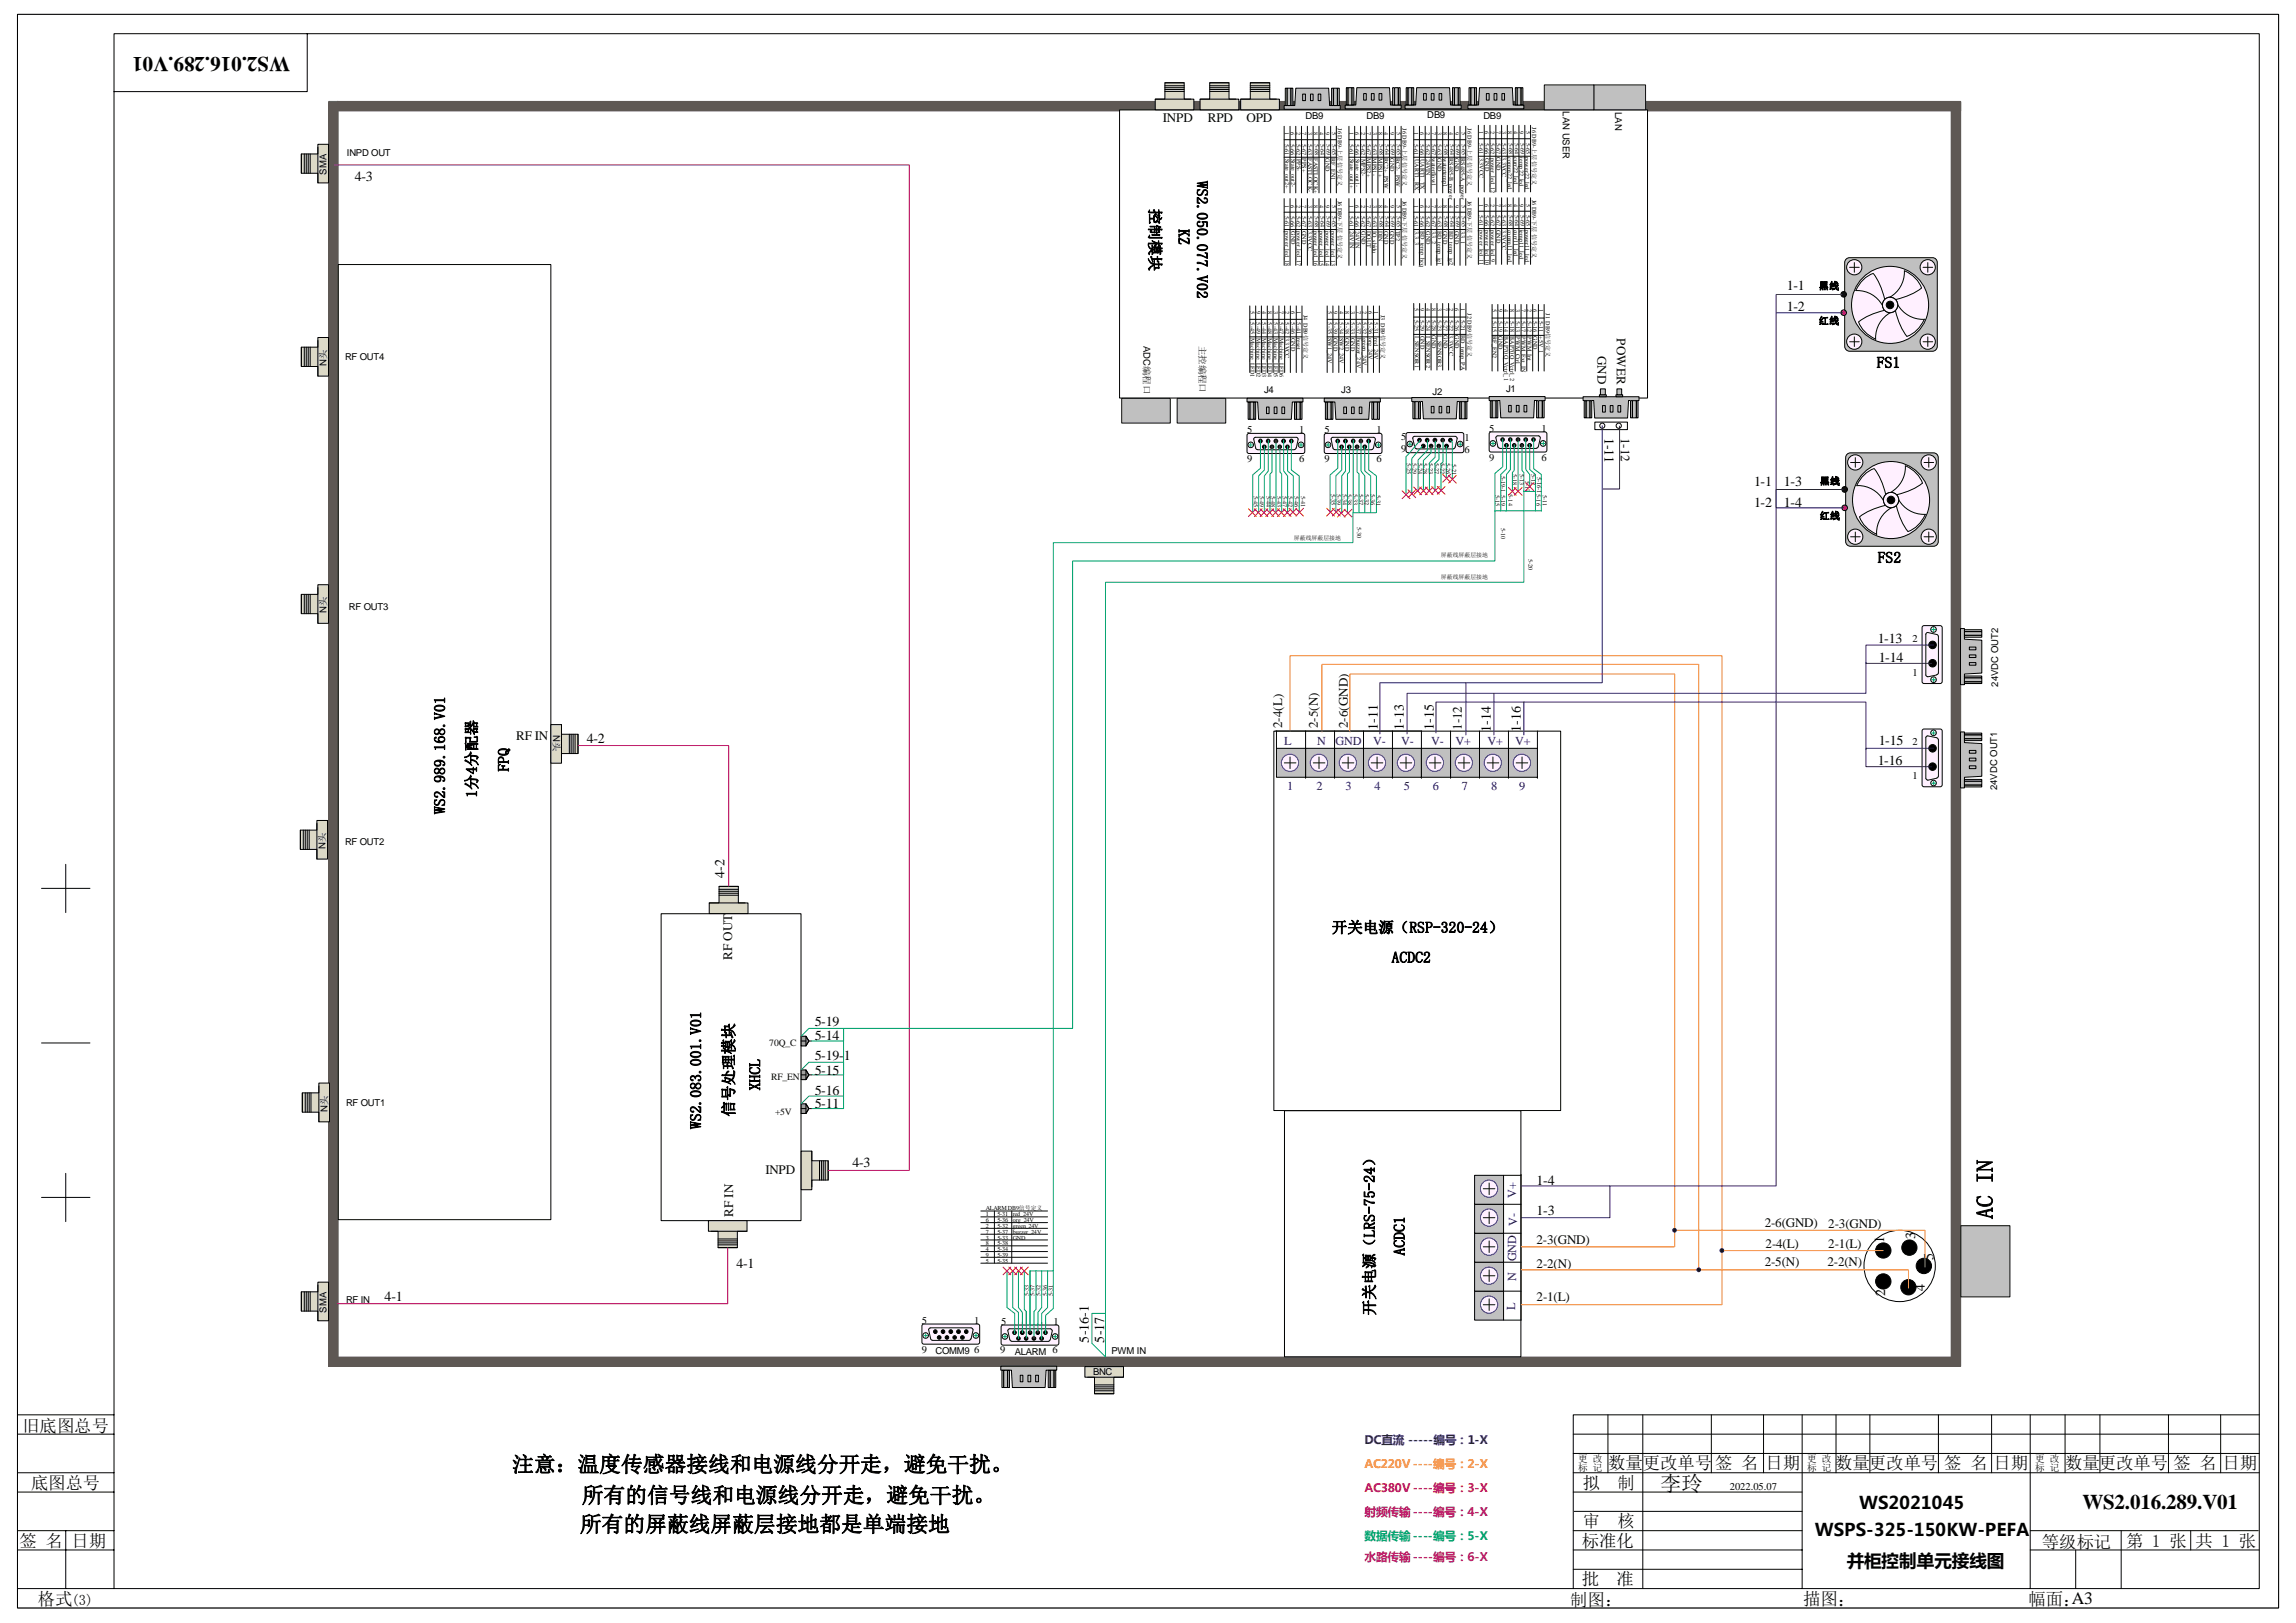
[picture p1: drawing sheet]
<svg xmlns="http://www.w3.org/2000/svg" width="297mm" height="210mm" viewBox="0 0 297 210" stroke-linecap="round" stroke-linejoin="round" font-family="sans-serif">
<defs><g id="words">
<text font-size="3" x="257.8" y="157.7" transform="rotate(-90 257.8 157.7)">AC IN</text>
<g font-size="2.8">
<text x="66.3" y="190.4">注意：温度传感器接线和电源线分开走，避免干扰。</text>
<text x="75.3" y="194.4">所有的信号线和电源线分开走，避免干扰。</text>
<text x="75" y="198.2">所有的屏蔽线屏蔽层接地都是单端接地</text>
</g>
<g font-size="2.7">
<text x="37.5" y="7.3" transform="rotate(180 37.5 7.3)">WS2.016.289.V01</text>
<text x="214.8" y="192.9">李玲</text>
<text x="269.4" y="195.2">WS2.016.289.V01</text>
</g>
<g font-size="2.3">
<text x="240.5" y="195.2">WS2021045</text>
<text x="234.8" y="198.7">WSPS-325-150KW-PEFA</text>
<text x="238.9" y="202.7">并柜控制单元接线图</text>
<text x="268.1" y="207.5">A3</text>
</g>
<g font-size="2.2">
<text x="2.9" y="185.2">旧底图总号</text>
<text x="208" y="190.1">数量更改单号</text>
<text x="221.9" y="190.1">签 名</text>
<text x="228.4" y="190.1">日期</text>
<text x="237.4" y="190.1">数量更改单号</text>
<text x="251.5" y="190.1">签 名</text>
<text x="257.9" y="190.1">日期</text>
<text x="267.2" y="190.1">数量更改单号</text>
<text x="281.2" y="190.1">签 名</text>
<text x="287.5" y="190.1">日期</text>
<text x="4" y="192.6">底图总号</text>
<text x="204.8" y="192.6">拟</text>
<text x="204.8" y="197.6">审</text>
<text x="209.3" y="192.6">制</text>
<text x="209.3" y="197.6">核</text>
<text x="2.5" y="200.1">签 名</text>
<text x="9.3" y="200.1">日期</text>
<text x="204.7" y="200.1">标准化</text>
<text x="264.2" y="200.2">等级标记</text>
<text x="275.1" y="200.1">第 1 张 共 1 张</text>
<text x="4.9" y="207.6">格式</text>
<text x="203.2" y="207.7">制图：</text>
<text x="204.7" y="205.1">批</text>
<text x="209.1" y="205.1">准</text>
<text x="233.3" y="207.6">描图：</text>
<text x="262.4" y="207.6">幅面：</text>
</g>
<g font-size="2">
<text x="154.9" y="23.4" transform="rotate(90 154.9 23.4)">WS2.050.077.V02</text>
<text x="148.7" y="27" transform="rotate(90 148.7 27)">控制模块</text>
<text x="152.5" y="29.7" transform="rotate(90 152.5 29.7)">KZ</text>
<text x="242.8" y="47.6">FS1</text>
<text x="242.9" y="72.8">FS2</text>
<text x="65.8" y="99.8" transform="rotate(-90 65.8 99.8)">FPQ</text>
<text x="57.6" y="105.3" transform="rotate(-90 57.6 105.3)">WS2.989.168.V01</text>
<text x="61.7" y="103.2" transform="rotate(-90 61.7 103.2)">1分4分配器</text>
<text x="172.3" y="120.7">开关电源（RSP-320-24）</text>
<text x="180" y="124.5">ACDC2</text>
<text x="98.3" y="141.1" transform="rotate(-90 98.3 141.1)">XHCL</text>
<text x="90.7" y="146.1" transform="rotate(-90 90.7 146.1)">WS2.083.001.V01</text>
<text x="95" y="144.4" transform="rotate(-90 95 144.4)">信号处理模块</text>
<text x="181.7" y="162.4" transform="rotate(-90 181.7 162.4)">ACDC1</text>
<text x="177.8" y="170.2" transform="rotate(-90 177.8 170.2)">开关电源（LRS-75-24）</text>
</g>
<text font-size="1.9" x="9.3" y="207.7">(3)</text>
<g font-size="1.8">
<text x="45.9" y="23.4">4-3</text>
<text x="231.2" y="37.5">1-1</text>
<text x="231.2" y="40.2">1-2</text>
<text x="207.6" y="56.6" transform="rotate(90 207.6 56.6)">1-11</text>
<text x="226.9" y="62.9">1-1</text>
<text x="226.9" y="65.6">1-2</text>
<text x="230.8" y="62.9">1-3</text>
<text x="230.8" y="65.6">1-4</text>
<text x="242.9" y="83.2">1-13</text>
<text x="243.1" y="85.7">1-14</text>
<text x="178.2" y="94.4" transform="rotate(-90 178.2 94.4)">1-11</text>
<text x="181.6" y="94.4" transform="rotate(-90 181.6 94.4)">1-13</text>
<text x="185.5" y="94.4" transform="rotate(-90 185.5 94.4)">1-15</text>
<text x="192.9" y="94.7" transform="rotate(-90 192.9 94.7)">1-14</text>
<text x="196.7" y="94.7" transform="rotate(-90 196.7 94.7)">1-16</text>
<text x="75.9" y="96.2">4-2</text>
<text x="242.9" y="98.9">1-16</text>
<text x="243.1" y="96.4">1-15</text>
<text x="93.7" y="113.6" transform="rotate(-90 93.7 113.6)">4-2</text>
<text x="105.4" y="137.1">5-19-1</text>
<text x="105.4" y="134.5">5-14</text>
<text x="105.4" y="132.8">5-19</text>
<text x="105.4" y="143.4">5-11</text>
<text x="105.4" y="141.6">5-16</text>
<text x="105.4" y="139">5-15</text>
<text x="110.3" y="151">4-3</text>
<text x="198.8" y="153.3">1-4</text>
<text x="198.8" y="157.1">1-3</text>
<text x="243.8" y="160.8" transform="rotate(-90 243.8 160.8)">1</text>
<text x="247.8" y="160.3" transform="rotate(-90 247.8 160.3)">3</text>
<text x="95.3" y="164">4-1</text>
<text x="243.9" y="167.7" transform="rotate(-90 243.9 167.7)">2</text>
<text x="249" y="167.1" transform="rotate(-90 249 167.1)">4</text>
<text x="250.1" y="163.1" transform="rotate(-90 250.1 163.1)">5</text>
<text x="49.8" y="168.3">4-1</text>
<text x="140.9" y="173.7" transform="rotate(-90 140.9 173.7)">5-16-1</text>
<text x="142.9" y="173.7" transform="rotate(-90 142.9 173.7)">5-17</text>
</g>
<g font-size="1.7" fill="#080d02">
<text x="150.4" y="15.8">INPD</text>
<text x="156.3" y="15.8">RPD</text>
<text x="161.3" y="15.8">OPD</text>
<text x="206.7" y="46" transform="rotate(90 206.7 46)">GND</text>
<text x="209.2" y="43.8" transform="rotate(90 209.2 43.8)">POWER</text>
<text x="209.7" y="56.6" transform="rotate(90 209.7 56.6)">1-12</text>
<text x="66.8" y="95.8">RF IN</text>
<text x="165.9" y="94.2" transform="rotate(-90 165.9 94.2)">2-4(L)</text>
<text x="170.5" y="94.2" transform="rotate(-90 170.5 94.2)">2-5(N)</text>
<text x="174.4" y="94.2" transform="rotate(-90 174.4 94.2)">2-6(GND)</text>
<text x="189.1" y="94.5" transform="rotate(-90 189.1 94.5)">1-12</text>
<text x="94.7" y="124.2" transform="rotate(-90 94.7 124.2)">RF OUT</text>
<text x="99" y="151.9">INPD</text>
<text x="94.9" y="157.4" transform="rotate(-90 94.9 157.4)">RF IN</text>
<text x="198.8" y="160.9">2-3(GND)</text>
<text x="228.3" y="158.8">2-6(GND)</text>
<text x="228.4" y="161.4">2-4(L)</text>
<text x="236.5" y="161.4">2-1(L)</text>
<text x="236.5" y="158.9">2-3(GND)</text>
<text x="198.8" y="164">2-2(N)</text>
<text x="228.3" y="163.8">2-5(N)</text>
<text x="236.4" y="163.8">2-2(N)</text>
<text x="198.8" y="168.3">2-1(L)</text>
</g>
<g font-size="1.6" fill="#000080">
<text x="166.2" y="96.3">L</text>
<text x="170.4" y="96.3">N</text>
<text x="172.8" y="96.3">GND</text>
<text x="177.7" y="96.3">V-</text>
<text x="181.3" y="96.3">V-</text>
<text x="185.2" y="96.3">V-</text>
<text x="188.3" y="96.3">V+</text>
<text x="192.4" y="96.3">V+</text>
<text x="196" y="96.3">V+</text>
<text x="166.5" y="102.2">1</text>
<text x="170.3" y="102.2">2</text>
<text x="174.1" y="102.2">3</text>
<text x="177.8" y="102.2">4</text>
<text x="181.6" y="102.2">5</text>
<text x="185.4" y="102.2">6</text>
<text x="189.1" y="102.2">7</text>
<text x="192.9" y="102.2">8</text>
<text x="196.5" y="102.2">9</text>
<text x="196.1" y="154.9" transform="rotate(-90 196.1 154.9)">V+</text>
<text x="196.3" y="158.6" transform="rotate(-90 196.3 158.6)">V-</text>
<text x="196.1" y="165.7" transform="rotate(-90 196.1 165.7)">N</text>
<text x="196.1" y="163.2" transform="rotate(-90 196.1 163.2)">GND</text>
<text x="196" y="169.4" transform="rotate(-90 196 169.4)">L</text>
</g>
<text font-size="1.5" fill="#11037e" x="176.5" y="186.8">DC直流 -----编号：1-X</text>
<text font-size="1.5" fill="#fd8400" x="176.5" y="189.9">AC220V ----编号：2-X</text>
<text font-size="1.5" fill="#ee0e22" x="176.5" y="193">AC380V ----编号：3-X</text>
<text font-size="1.5" fill="#a1006a" x="176.5" y="196.2">射频传输 ----编号：4-X</text>
<text font-size="1.5" fill="#00a36e" x="176.5" y="199.3">数据传输 ----编号：5-X</text>
<text font-size="1.5" fill="#c5008f" x="176.5" y="202">水路传输 ----编号：6-X</text>
<g font-size="1.4">
<text x="161.3" y="56">5</text>
<text x="161.3" y="59.8">9</text>
<text x="168.1" y="56">1</text>
<text x="168.1" y="59.8">6</text>
<text x="171.3" y="56">5</text>
<text x="171.3" y="59.8">9</text>
<text x="178.1" y="56">1</text>
<text x="178.1" y="59.8">6</text>
<text x="181.3" y="56.9">5</text>
<text x="181.3" y="58.5">9</text>
<text x="189.5" y="57">1</text>
<text x="189.5" y="58.7">6</text>
<text x="192.7" y="55.8">5</text>
<text x="192.7" y="59.6">9</text>
<text x="199.4" y="55.8">1</text>
<text x="199.4" y="59.6">6</text>
<text x="247.4" y="83">2</text>
<text x="247.4" y="87.4">1</text>
<text x="247.4" y="100.8">1</text>
<text x="247.4" y="96.4">2</text>
<text x="119.3" y="171.2">5</text>
<text x="126" y="171.2">1</text>
<text x="129.5" y="171.4">5</text>
<text x="136.3" y="171.4">1</text>
<text x="119.3" y="175">9</text>
<text x="126" y="175">6</text>
<text x="129.4" y="175">9</text>
<text x="223.8" y="192.7">2022.05.07</text>
</g>
<g font-size="1.3">
<text x="235.3" y="42">红线</text>
<text x="235.3" y="37.4">黑线</text>
<text x="235.4" y="62.7">黑线</text>
<text x="235.4" y="67.2">红线</text>
</g>
<g font-size="1.2">
<text x="168.9" y="15.5">DB9</text>
<text x="176.8" y="15.4">DB9</text>
<text x="184.7" y="15.3">DB9</text>
<text x="191.9" y="15.4">DB9</text>
<text x="202.2" y="14.4" transform="rotate(90 202.2 14.4)">LAN USER</text>
<text x="209" y="14.5" transform="rotate(90 209 14.5)">LAN</text>
<text x="42.2" y="22.6" transform="rotate(-90 42.2 22.6)">SMA</text>
<text x="44.9" y="20.2">INPD OUT</text>
<text x="42.2" y="47.3" transform="rotate(-90 42.2 47.3)">N头</text>
<text x="44.6" y="46.6">RF OUT4</text>
<text x="148" y="44.7" transform="rotate(90 148 44.7)">ADC编程口</text>
<text x="155.1" y="44.7" transform="rotate(90 155.1 44.7)">主控编程口</text>
<text x="163.5" y="50.9">J4</text>
<text x="173.5" y="50.9">J3</text>
<text x="185.3" y="51.1">J2</text>
<text x="194.8" y="50.7">J1</text>
<text x="42.2" y="79.3" transform="rotate(-90 42.2 79.3)">N头</text>
<text x="45.1" y="78.9">RF OUT3</text>
<text x="258.5" y="88.8" transform="rotate(-90 258.5 88.8)">24VDC OUT2</text>
<text x="71.6" y="95.1" transform="rotate(90 71.6 95.1)">N头</text>
<text x="258.4" y="102.2" transform="rotate(-90 258.4 102.2)">24VDC OUT1</text>
<text x="42.1" y="109.8" transform="rotate(-90 42.1 109.8)">N头</text>
<text x="44.6" y="109.3">RF OUT2</text>
<text x="42.4" y="143.8" transform="rotate(-90 42.4 143.8)">N头</text>
<text x="44.8" y="143">RF OUT1</text>
<text x="42.2" y="169.8" transform="rotate(-90 42.2 169.8)">SMA</text>
<text x="44.8" y="168.5">RF IN</text>
<text x="121" y="175.2">COMM9</text>
<text x="131.3" y="175.3">ALARM 6</text>
<text x="141.4" y="177.9">BNC</text>
<text x="143.8" y="175.2">PWM IN</text>
<text x="204.2" y="189.1">更 改</text>
<text x="204.2" y="190.4">标 记</text>
<text x="233.8" y="189.1">更 改</text>
<text x="233.8" y="190.4">标 记</text>
<text x="263.3" y="189.1">更 改</text>
<text x="263.3" y="190.4">标 记</text>
</g>
<g font-size="1.2" fill="#080d02">
<text x="99.5" y="135.3">70Q_C</text>
<text x="99.8" y="139.8">RF_EN</text>
<text x="100.3" y="144.3">+5V</text>
</g>
<g font-size=".8">
<text x="166.2" y="17.1" transform="rotate(90 166.2 17.1)">1</text>
<text x="167" y="17.1" transform="rotate(90 167 17.1)">6</text>
<text x="167.7" y="17.1" transform="rotate(90 167.7 17.1)">2</text>
<text x="168.5" y="17.1" transform="rotate(90 168.5 17.1)">7</text>
<text x="169.2" y="17.1" transform="rotate(90 169.2 17.1)">3</text>
<text x="170" y="17.1" transform="rotate(90 170 17.1)">8</text>
<text x="170.7" y="17.1" transform="rotate(90 170.7 17.1)">4</text>
<text x="171.5" y="17.1" transform="rotate(90 171.5 17.1)">9</text>
<text x="172.3" y="17.1" transform="rotate(90 172.3 17.1)">5</text>
<text x="173.1" y="16.6" transform="rotate(90 173.1 16.6)">J6 DB9-上层 信号定义</text>
<text x="174.6" y="17.1" transform="rotate(90 174.6 17.1)">1</text>
<text x="175.3" y="17.1" transform="rotate(90 175.3 17.1)">6</text>
<text x="176.1" y="17.1" transform="rotate(90 176.1 17.1)">2</text>
<text x="176.8" y="17.1" transform="rotate(90 176.8 17.1)">7</text>
<text x="177.6" y="17.1" transform="rotate(90 177.6 17.1)">3</text>
<text x="178.3" y="17.1" transform="rotate(90 178.3 17.1)">8</text>
<text x="179.1" y="17.1" transform="rotate(90 179.1 17.1)">4</text>
<text x="179.8" y="17.1" transform="rotate(90 179.8 17.1)">9</text>
<text x="180.7" y="17.1" transform="rotate(90 180.7 17.1)">5</text>
<text x="181.5" y="16.6" transform="rotate(90 181.5 16.6)">J6 DB9-上层 信号定义</text>
<text x="183" y="17.1" transform="rotate(90 183 17.1)">1</text>
<text x="183.7" y="17.1" transform="rotate(90 183.7 17.1)">6</text>
<text x="184.5" y="17.1" transform="rotate(90 184.5 17.1)">2</text>
<text x="185.2" y="17.1" transform="rotate(90 185.2 17.1)">7</text>
<text x="186" y="17.1" transform="rotate(90 186 17.1)">3</text>
<text x="186.7" y="17.1" transform="rotate(90 186.7 17.1)">8</text>
<text x="187.5" y="17.1" transform="rotate(90 187.5 17.1)">4</text>
<text x="188.2" y="17.1" transform="rotate(90 188.2 17.1)">9</text>
<text x="189.1" y="17.1" transform="rotate(90 189.1 17.1)">5</text>
<text x="189.8" y="16.6" transform="rotate(90 189.8 16.6)">J6 DB9-上层 信号定义</text>
<text x="191.3" y="17" transform="rotate(90 191.3 17)">1</text>
<text x="192.1" y="17" transform="rotate(90 192.1 17)">6</text>
<text x="192.8" y="17" transform="rotate(90 192.8 17)">2</text>
<text x="193.6" y="17" transform="rotate(90 193.6 17)">7</text>
<text x="194.3" y="17" transform="rotate(90 194.3 17)">3</text>
<text x="195.1" y="17" transform="rotate(90 195.1 17)">8</text>
<text x="195.9" y="17" transform="rotate(90 195.9 17)">4</text>
<text x="196.6" y="17" transform="rotate(90 196.6 17)">9</text>
<text x="197.5" y="17" transform="rotate(90 197.5 17)">5</text>
<text x="198.2" y="16.5" transform="rotate(90 198.2 16.5)">J6 DB9-上层 信号定义</text>
<text x="166.2" y="18.6" transform="rotate(90 166.2 18.6)">5-61</text>
<text x="167" y="18.6" transform="rotate(90 167 18.6)">5-66</text>
<text x="167.7" y="18.6" transform="rotate(90 167.7 18.6)">5-62</text>
<text x="168.5" y="18.6" transform="rotate(90 168.5 18.6)">5-67</text>
<text x="170.1" y="18.6" transform="rotate(90 170.1 18.6)">5-68</text>
<text x="172.3" y="18.6" transform="rotate(90 172.3 18.6)">5-65</text>
<text x="174.6" y="18.6" transform="rotate(90 174.6 18.6)">5-61</text>
<text x="175.3" y="18.6" transform="rotate(90 175.3 18.6)">5-66</text>
<text x="176.1" y="18.6" transform="rotate(90 176.1 18.6)">5-62</text>
<text x="176.8" y="18.6" transform="rotate(90 176.8 18.6)">5-67</text>
<text x="178.5" y="18.6" transform="rotate(90 178.5 18.6)">5-68</text>
<text x="180.7" y="18.6" transform="rotate(90 180.7 18.6)">5-65</text>
<text x="183" y="18.6" transform="rotate(90 183 18.6)">5-61</text>
<text x="183.7" y="18.6" transform="rotate(90 183.7 18.6)">5-66</text>
<text x="184.5" y="18.6" transform="rotate(90 184.5 18.6)">5-62</text>
<text x="185.2" y="18.6" transform="rotate(90 185.2 18.6)">5-67</text>
<text x="186.8" y="18.6" transform="rotate(90 186.8 18.6)">5-68</text>
<text x="189.1" y="18.6" transform="rotate(90 189.1 18.6)">5-65</text>
<text x="191.3" y="18.5" transform="rotate(90 191.3 18.5)">5-61</text>
<text x="192.1" y="18.5" transform="rotate(90 192.1 18.5)">5-66</text>
<text x="192.8" y="18.5" transform="rotate(90 192.8 18.5)">5-62</text>
<text x="193.6" y="18.5" transform="rotate(90 193.6 18.5)">5-67</text>
<text x="195.2" y="18.5" transform="rotate(90 195.2 18.5)">5-68</text>
<text x="197.5" y="18.5" transform="rotate(90 197.5 18.5)">5-65</text>
<text x="166.2" y="26.5" transform="rotate(90 166.2 26.5)">1</text>
<text x="166.2" y="28" transform="rotate(90 166.2 28)">5-61</text>
<text x="167" y="26.5" transform="rotate(90 167 26.5)">6</text>
<text x="167" y="28" transform="rotate(90 167 28)">5-66</text>
<text x="167.7" y="26.5" transform="rotate(90 167.7 26.5)">2</text>
<text x="167.7" y="28" transform="rotate(90 167.7 28)">5-62</text>
<text x="168.5" y="26.5" transform="rotate(90 168.5 26.5)">7</text>
<text x="168.5" y="28" transform="rotate(90 168.5 28)">5-67</text>
<text x="169.2" y="26.5" transform="rotate(90 169.2 26.5)">3</text>
<text x="170" y="26.5" transform="rotate(90 170 26.5)">8</text>
<text x="170.1" y="28" transform="rotate(90 170.1 28)">5-68</text>
<text x="170.7" y="26.5" transform="rotate(90 170.7 26.5)">4</text>
<text x="171.5" y="26.5" transform="rotate(90 171.5 26.5)">9</text>
<text x="172.3" y="28" transform="rotate(90 172.3 28)">5-65</text>
<text x="172.3" y="26.5" transform="rotate(90 172.3 26.5)">5</text>
<text x="173.1" y="26" transform="rotate(90 173.1 26)">J6 DB9-下层 信号定义</text>
<text x="174.6" y="26.5" transform="rotate(90 174.6 26.5)">1</text>
<text x="174.6" y="28" transform="rotate(90 174.6 28)">5-61</text>
<text x="175.3" y="26.5" transform="rotate(90 175.3 26.5)">6</text>
<text x="175.3" y="28" transform="rotate(90 175.3 28)">5-66</text>
<text x="176.1" y="26.5" transform="rotate(90 176.1 26.5)">2</text>
<text x="176.1" y="28" transform="rotate(90 176.1 28)">5-62</text>
<text x="176.8" y="28" transform="rotate(90 176.8 28)">5-67</text>
<text x="176.8" y="26.5" transform="rotate(90 176.8 26.5)">7</text>
<text x="177.6" y="26.5" transform="rotate(90 177.6 26.5)">3</text>
<text x="178.3" y="26.5" transform="rotate(90 178.3 26.5)">8</text>
<text x="178.5" y="28" transform="rotate(90 178.5 28)">5-68</text>
<text x="179.1" y="26.5" transform="rotate(90 179.1 26.5)">4</text>
<text x="179.8" y="26.5" transform="rotate(90 179.8 26.5)">9</text>
<text x="180.7" y="28" transform="rotate(90 180.7 28)">5-65</text>
<text x="180.7" y="26.5" transform="rotate(90 180.7 26.5)">5</text>
<text x="181.5" y="26" transform="rotate(90 181.5 26)">J6 DB9-下层 信号定义</text>
<text x="183" y="28" transform="rotate(90 183 28)">5-61</text>
<text x="183" y="26.5" transform="rotate(90 183 26.5)">1</text>
<text x="183.7" y="28" transform="rotate(90 183.7 28)">5-66</text>
<text x="183.7" y="26.5" transform="rotate(90 183.7 26.5)">6</text>
<text x="184.5" y="28" transform="rotate(90 184.5 28)">5-62</text>
<text x="184.5" y="26.5" transform="rotate(90 184.5 26.5)">2</text>
<text x="185.2" y="28" transform="rotate(90 185.2 28)">5-67</text>
<text x="185.2" y="26.5" transform="rotate(90 185.2 26.5)">7</text>
<text x="186" y="26.5" transform="rotate(90 186 26.5)">3</text>
<text x="186.7" y="26.5" transform="rotate(90 186.7 26.5)">8</text>
<text x="186.8" y="28" transform="rotate(90 186.8 28)">5-68</text>
<text x="187.5" y="26.5" transform="rotate(90 187.5 26.5)">4</text>
<text x="188.2" y="26.5" transform="rotate(90 188.2 26.5)">9</text>
<text x="189.1" y="28" transform="rotate(90 189.1 28)">5-65</text>
<text x="189.1" y="26.5" transform="rotate(90 189.1 26.5)">5</text>
<text x="189.8" y="26" transform="rotate(90 189.8 26)">J6 DB9-下层 信号定义</text>
<text x="191.3" y="26.3" transform="rotate(90 191.3 26.3)">1</text>
<text x="191.3" y="27.8" transform="rotate(90 191.3 27.8)">5-61</text>
<text x="192.1" y="26.3" transform="rotate(90 192.1 26.3)">6</text>
<text x="192.1" y="27.8" transform="rotate(90 192.1 27.8)">5-66</text>
<text x="192.8" y="26.3" transform="rotate(90 192.8 26.3)">2</text>
<text x="192.8" y="27.8" transform="rotate(90 192.8 27.8)">5-62</text>
<text x="193.6" y="27.8" transform="rotate(90 193.6 27.8)">5-67</text>
<text x="193.6" y="26.3" transform="rotate(90 193.6 26.3)">7</text>
<text x="194.3" y="26.3" transform="rotate(90 194.3 26.3)">3</text>
<text x="195.1" y="26.3" transform="rotate(90 195.1 26.3)">8</text>
<text x="195.2" y="27.8" transform="rotate(90 195.2 27.8)">5-68</text>
<text x="195.9" y="26.3" transform="rotate(90 195.9 26.3)">4</text>
<text x="196.6" y="26.3" transform="rotate(90 196.6 26.3)">9</text>
<text x="197.5" y="27.8" transform="rotate(90 197.5 27.8)">5-65</text>
<text x="197.5" y="26.3" transform="rotate(90 197.5 26.3)">5</text>
<text x="198.2" y="25.8" transform="rotate(90 198.2 25.8)">J6 DB9-下层 信号定义</text>
<text x="161.8" y="40.2" transform="rotate(90 161.8 40.2)">5</text>
<text x="161.8" y="41.7" transform="rotate(90 161.8 41.7)">5-45</text>
<text x="162.5" y="40.2" transform="rotate(90 162.5 40.2)">9</text>
<text x="163.3" y="40.2" transform="rotate(90 163.3 40.2)">4</text>
<text x="164" y="40.2" transform="rotate(90 164 40.2)">8</text>
<text x="164" y="41.7" transform="rotate(90 164 41.7)">5-48</text>
<text x="164.8" y="40.2" transform="rotate(90 164.8 40.2)">3</text>
<text x="165.5" y="40.2" transform="rotate(90 165.5 40.2)">7</text>
<text x="165.5" y="41.7" transform="rotate(90 165.5 41.7)">5-47</text>
<text x="166.3" y="41.7" transform="rotate(90 166.3 41.7)">5-42</text>
<text x="166.3" y="40.2" transform="rotate(90 166.3 40.2)">2</text>
<text x="167" y="40.2" transform="rotate(90 167 40.2)">6</text>
<text x="167" y="41.7" transform="rotate(90 167 41.7)">5-46</text>
<text x="167.8" y="40.2" transform="rotate(90 167.8 40.2)">1</text>
<text x="167.8" y="41.7" transform="rotate(90 167.8 41.7)">5-41</text>
<text x="168.7" y="40.7" transform="rotate(90 168.7 40.7)">J4 DB9信号定义</text>
<text x="171.8" y="40.2" transform="rotate(90 171.8 40.2)">5</text>
<text x="171.8" y="41.7" transform="rotate(90 171.8 41.7)">5-35</text>
<text x="172.5" y="40.2" transform="rotate(90 172.5 40.2)">9</text>
<text x="173.3" y="40.2" transform="rotate(90 173.3 40.2)">4</text>
<text x="174" y="40.2" transform="rotate(90 174 40.2)">8</text>
<text x="174" y="41.7" transform="rotate(90 174 41.7)">5-38</text>
<text x="174.8" y="40.2" transform="rotate(90 174.8 40.2)">3</text>
<text x="175.5" y="40.2" transform="rotate(90 175.5 40.2)">7</text>
<text x="175.5" y="41.7" transform="rotate(90 175.5 41.7)">5-37</text>
<text x="176.3" y="41.7" transform="rotate(90 176.3 41.7)">5-32</text>
<text x="176.3" y="40.2" transform="rotate(90 176.3 40.2)">2</text>
<text x="177" y="40.2" transform="rotate(90 177 40.2)">6</text>
<text x="177" y="41.7" transform="rotate(90 177 41.7)">5-36</text>
<text x="177.8" y="41.7" transform="rotate(90 177.8 41.7)">5-31</text>
<text x="177.8" y="40.2" transform="rotate(90 177.8 40.2)">1</text>
<text x="178.6" y="40.7" transform="rotate(90 178.6 40.7)">J3 DB9信号定义</text>
<text x="183" y="39.9" transform="rotate(90 183 39.9)">5</text>
<text x="183" y="41.4" transform="rotate(90 183 41.4)">5-25</text>
<text x="183.7" y="39.9" transform="rotate(90 183.7 39.9)">9</text>
<text x="184.5" y="39.9" transform="rotate(90 184.5 39.9)">4</text>
<text x="185.2" y="39.9" transform="rotate(90 185.2 39.9)">8</text>
<text x="185.2" y="41.4" transform="rotate(90 185.2 41.4)">5-28</text>
<text x="186" y="39.9" transform="rotate(90 186 39.9)">3</text>
<text x="186.7" y="39.9" transform="rotate(90 186.7 39.9)">7</text>
<text x="186.7" y="41.4" transform="rotate(90 186.7 41.4)">5-27</text>
<text x="187.5" y="41.4" transform="rotate(90 187.5 41.4)">5-22</text>
<text x="187.5" y="39.9" transform="rotate(90 187.5 39.9)">2</text>
<text x="188.2" y="41.4" transform="rotate(90 188.2 41.4)">5-26</text>
<text x="188.2" y="39.9" transform="rotate(90 188.2 39.9)">6</text>
<text x="189" y="39.9" transform="rotate(90 189 39.9)">1</text>
<text x="189" y="41.4" transform="rotate(90 189 41.4)">5-21</text>
<text x="189.9" y="40.5" transform="rotate(90 189.9 40.5)">J2 DB9 信号定义</text>
<text x="193.1" y="41.5" transform="rotate(90 193.1 41.5)">5-15</text>
<text x="193.1" y="40" transform="rotate(90 193.1 40)">5</text>
<text x="193.9" y="40" transform="rotate(90 193.9 40)">9</text>
<text x="194.6" y="40" transform="rotate(90 194.6 40)">4</text>
<text x="195.4" y="41.5" transform="rotate(90 195.4 41.5)">5-18</text>
<text x="195.4" y="40" transform="rotate(90 195.4 40)">8</text>
<text x="196.1" y="40" transform="rotate(90 196.1 40)">3</text>
<text x="196.8" y="41.5" transform="rotate(90 196.8 41.5)">5-17</text>
<text x="196.8" y="40" transform="rotate(90 196.8 40)">7</text>
<text x="197.6" y="41.5" transform="rotate(90 197.6 41.5)">5-12</text>
<text x="197.6" y="40" transform="rotate(90 197.6 40)">2</text>
<text x="198.3" y="41.5" transform="rotate(90 198.3 41.5)">5-16</text>
<text x="198.3" y="40" transform="rotate(90 198.3 40)">6</text>
<text x="199.1" y="41.5" transform="rotate(90 199.1 41.5)">5-11</text>
<text x="199.1" y="40" transform="rotate(90 199.1 40)">1</text>
<text x="200" y="40.5" transform="rotate(90 200 40.5)">J1 DB9信号定义</text>
<text x="182" y="59.9" transform="rotate(90 182 59.9)">5-25</text>
<text x="184.1" y="59.9" transform="rotate(90 184.1 59.9)">5-28</text>
<text x="185.6" y="59.9" transform="rotate(90 185.6 59.9)">5-27</text>
<text x="186.3" y="59.9" transform="rotate(90 186.3 59.9)">5-22</text>
<text x="187.1" y="59.9" transform="rotate(90 187.1 59.9)">5-26</text>
<text x="187.9" y="60" transform="rotate(90 187.9 60)">5-21</text>
<text x="162.2" y="64.1" transform="rotate(90 162.2 64.1)">5-45</text>
<text x="164.5" y="64.2" transform="rotate(90 164.5 64.2)">5-48</text>
<text x="166" y="64.2" transform="rotate(90 166 64.2)">5-47</text>
<text x="166.7" y="64.2" transform="rotate(90 166.7 64.2)">5-42</text>
<text x="167.5" y="64.2" transform="rotate(90 167.5 64.2)">5-46</text>
<text x="168.4" y="64.1" transform="rotate(90 168.4 64.1)">5-41</text>
<text x="172.2" y="63.9" transform="rotate(90 172.2 63.9)">5-35</text>
<text x="174.3" y="63.9" transform="rotate(90 174.3 63.9)">5-38</text>
<text x="175.8" y="63.9" transform="rotate(90 175.8 63.9)">5-37</text>
<text x="176.6" y="63.9" transform="rotate(90 176.6 63.9)">5-32</text>
<text x="177.3" y="63.9" transform="rotate(90 177.3 63.9)">5-36</text>
<text x="178.1" y="64" transform="rotate(90 178.1 64)">5-31</text>
<text x="193.5" y="64" transform="rotate(90 193.5 64)">5-15</text>
<text x="195.7" y="61.3" transform="rotate(90 195.7 61.3)">5-18</text>
<text x="197.4" y="62.2" transform="rotate(90 197.4 62.2)">5-17</text>
<text x="198.1" y="61.3" transform="rotate(90 198.1 61.3)">5-12</text>
<text x="198.9" y="61.7" transform="rotate(90 198.9 61.7)">5-16-15-16</text>
<text x="199.6" y="64" transform="rotate(90 199.6 64)">5-11</text>
<text x="167.4" y="69.9">屏蔽线屏蔽层接地</text>
<text x="175.6" y="68.2" transform="rotate(90 175.6 68.2)">5-30</text>
<text x="194.2" y="68.3" transform="rotate(90 194.2 68.3)">5-10</text>
<text x="186.4" y="72">屏蔽线屏蔽层接地</text>
<text x="186.4" y="74.9">屏蔽线屏蔽层接地</text>
<text x="197.7" y="72.3" transform="rotate(90 197.7 72.3)">5-20</text>
<text x="127.5" y="156.5">ALARM DB9信号定义</text>
<text x="127.5" y="157.4">1</text>
<text x="127.5" y="158.9">2</text>
<text x="127.5" y="160.4">3</text>
<text x="127.5" y="161.9">4</text>
<text x="127.5" y="158.1">6</text>
<text x="127.5" y="159.6">7</text>
<text x="127.5" y="161.1">8</text>
<text x="129" y="158.9">5-32</text>
<text x="129" y="159.6">5-37</text>
<text x="129" y="161.1">5-38</text>
<text x="129" y="157.4">5-31</text>
<text x="129" y="158.1">5-36</text>
<text x="127.5" y="163.4">5</text>
<text x="127.5" y="162.6">9</text>
<text x="129" y="163.4">5-35</text>
<text x="133.8" y="167.7" transform="rotate(-90 133.8 167.7)">5-37</text>
<text x="134.6" y="167.7" transform="rotate(-90 134.6 167.7)">5-32</text>
<text x="135.5" y="167.7" transform="rotate(-90 135.5 167.7)">5-36</text>
<text x="136.2" y="167.7" transform="rotate(-90 136.2 167.7)">5-31</text>
</g>
<g font-size=".8" fill="#080d02">
<text x="166.3" y="20.5" transform="rotate(90 166.3 20.5)">State_out2+</text>
<text x="167" y="20.5" transform="rotate(90 167 20.5)">State_out2-</text>
<text x="167.8" y="20.5" transform="rotate(90 167.8 20.5)">PPS-</text>
<text x="168.5" y="20.5" transform="rotate(90 168.5 20.5)">PPS+</text>
<text x="169.2" y="20.5" transform="rotate(90 169.2 20.5)">FASTLOCK-</text>
<text x="169.2" y="18.6" transform="rotate(90 169.2 18.6)">5-63</text>
<text x="170" y="20.5" transform="rotate(90 170 20.5)">FASTLOCK+</text>
<text x="170.8" y="18.6" transform="rotate(90 170.8 18.6)">5-64</text>
<text x="171.5" y="20.5" transform="rotate(90 171.5 20.5)">GND</text>
<text x="171.6" y="18.6" transform="rotate(90 171.6 18.6)">5-69</text>
<text x="172.2" y="20.5" transform="rotate(90 172.2 20.5)">RF_EN1</text>
<text x="174.6" y="20.5" transform="rotate(90 174.6 20.5)">State_out1+</text>
<text x="175.4" y="20.5" transform="rotate(90 175.4 20.5)">State_out1-</text>
<text x="176.1" y="20.5" transform="rotate(90 176.1 20.5)">MPS2-</text>
<text x="176.8" y="20.5" transform="rotate(90 176.8 20.5)">MPS2+</text>
<text x="177.6" y="20.5" transform="rotate(90 177.6 20.5)">MPS1-</text>
<text x="177.6" y="18.6" transform="rotate(90 177.6 18.6)">5-63</text>
<text x="178.3" y="20.5" transform="rotate(90 178.3 20.5)">MPS1+</text>
<text x="179.1" y="20.5" transform="rotate(90 179.1 20.5)">RC2+_PSW</text>
<text x="179.2" y="18.6" transform="rotate(90 179.2 18.6)">5-64</text>
<text x="179.8" y="20.5" transform="rotate(90 179.8 20.5)">GND</text>
<text x="180" y="18.6" transform="rotate(90 180 18.6)">5-69</text>
<text x="180.6" y="20.5" transform="rotate(90 180.6 20.5)">RC2-_PSW</text>
<text x="183" y="20.5" transform="rotate(90 183 20.5)">UART1_RX</text>
<text x="183.8" y="20.5" transform="rotate(90 183.8 20.5)">UART1_TX</text>
<text x="184.5" y="20.5" transform="rotate(90 184.5 20.5)">24VIN</text>
<text x="185.2" y="20.5" transform="rotate(90 185.2 20.5)">waterflow1</text>
<text x="186" y="20.5" transform="rotate(90 186 20.5)">GND</text>
<text x="186" y="18.6" transform="rotate(90 186 18.6)">5-63</text>
<text x="186.7" y="20.5" transform="rotate(90 186.7 20.5)">watertemp1</text>
<text x="187.5" y="20.5" transform="rotate(90 187.5 20.5)">RS485-B_power</text>
<text x="187.6" y="18.6" transform="rotate(90 187.6 18.6)">5-64</text>
<text x="188.2" y="20.5" transform="rotate(90 188.2 20.5)">GND</text>
<text x="188.3" y="18.6" transform="rotate(90 188.3 18.6)">5-69</text>
<text x="189" y="20.5" transform="rotate(90 189 20.5)">RS485-A_power</text>
<text x="191.4" y="20.4" transform="rotate(90 191.4 20.4)">3.3VCC</text>
<text x="192.1" y="20.4" transform="rotate(90 192.1 20.4)">GND</text>
<text x="192.9" y="20.4" transform="rotate(90 192.9 20.4)">power_led_12</text>
<text x="193.6" y="20.3" transform="rotate(90 193.6 20.3)">GND</text>
<text x="194.3" y="20.3" transform="rotate(90 194.3 20.3)">3.3VCC</text>
<text x="194.3" y="18.5" transform="rotate(90 194.3 18.5)">5-63</text>
<text x="195.1" y="20.3" transform="rotate(90 195.1 20.3)">comm22_led</text>
<text x="195.9" y="20.3" transform="rotate(90 195.9 20.3)">curr22_led</text>
<text x="196" y="18.5" transform="rotate(90 196 18.5)">5-64</text>
<text x="196.6" y="20.3" transform="rotate(90 196.6 20.3)">temp22_led</text>
<text x="196.7" y="18.5" transform="rotate(90 196.7 18.5)">5-69</text>
<text x="197.3" y="20.3" transform="rotate(90 197.3 20.3)">power22_led</text>
<text x="166.3" y="29.9" transform="rotate(90 166.3 29.9)">power_led_18</text>
<text x="167" y="29.9" transform="rotate(90 167 29.9)">GND</text>
<text x="167.8" y="29.9" transform="rotate(90 167.8 29.9)">power_led_17</text>
<text x="168.5" y="29.8" transform="rotate(90 168.5 29.8)">GND</text>
<text x="169.2" y="28" transform="rotate(90 169.2 28)">5-63</text>
<text x="169.2" y="29.8" transform="rotate(90 169.2 29.8)">3.3VCC</text>
<text x="170" y="29.8" transform="rotate(90 170 29.8)">power_led_16</text>
<text x="170.7" y="29.8" transform="rotate(90 170.7 29.8)">power_led_15</text>
<text x="170.8" y="28" transform="rotate(90 170.8 28)">5-64</text>
<text x="171.5" y="29.8" transform="rotate(90 171.5 29.8)">power_led_14</text>
<text x="171.6" y="28" transform="rotate(90 171.6 28)">5-69</text>
<text x="172.2" y="29.8" transform="rotate(90 172.2 29.8)">power_led_13</text>
<text x="174.6" y="29.9" transform="rotate(90 174.6 29.9)">24VIN</text>
<text x="175.4" y="29.9" transform="rotate(90 175.4 29.9)">24VIN</text>
<text x="176.1" y="29.9" transform="rotate(90 176.1 29.9)">GND</text>
<text x="176.8" y="29.8" transform="rotate(90 176.8 29.8)">DOUT</text>
<text x="177.6" y="29.8" transform="rotate(90 177.6 29.8)">IO_shidu</text>
<text x="177.6" y="28" transform="rotate(90 177.6 28)">5-63</text>
<text x="178.3" y="29.8" transform="rotate(90 178.3 29.8)">DIN</text>
<text x="179.1" y="29.8" transform="rotate(90 179.1 29.8)">GND</text>
<text x="179.2" y="28" transform="rotate(90 179.2 28)">5-64</text>
<text x="179.8" y="29.8" transform="rotate(90 179.8 29.8)">GND</text>
<text x="180" y="28" transform="rotate(90 180 28)">5-69</text>
<text x="180.6" y="29.8" transform="rotate(90 180.6 29.8)">TP2</text>
<text x="183" y="29.9" transform="rotate(90 183 29.9)">3.3_3</text>
<text x="183.8" y="29.9" transform="rotate(90 183.8 29.9)">BD_temp_hcq</text>
<text x="184.5" y="29.9" transform="rotate(90 184.5 29.9)">GND</text>
<text x="185.2" y="29.8" transform="rotate(90 185.2 29.8)">3.3_2</text>
<text x="186" y="29.8" transform="rotate(90 186 29.8)">BD_temp_jg1</text>
<text x="186" y="28" transform="rotate(90 186 28)">5-63</text>
<text x="186.7" y="29.8" transform="rotate(90 186.7 29.8)">GND</text>
<text x="187.5" y="29.8" transform="rotate(90 187.5 29.8)">BD_temp_jg2</text>
<text x="187.6" y="28" transform="rotate(90 187.6 28)">5-64</text>
<text x="188.2" y="29.8" transform="rotate(90 188.2 29.8)">GND</text>
<text x="188.3" y="28" transform="rotate(90 188.3 28)">5-69</text>
<text x="189" y="29.8" transform="rotate(90 189 29.8)">3.3_1</text>
<text x="191.4" y="29.8" transform="rotate(90 191.4 29.8)">power_led_11</text>
<text x="192.1" y="29.8" transform="rotate(90 192.1 29.8)">power_led_10</text>
<text x="192.9" y="29.8" transform="rotate(90 192.9 29.8)">power_led_9</text>
<text x="193.6" y="29.7" transform="rotate(90 193.6 29.7)">GND</text>
<text x="194.3" y="29.7" transform="rotate(90 194.3 29.7)">3.3VCC</text>
<text x="194.3" y="27.8" transform="rotate(90 194.3 27.8)">5-63</text>
<text x="195.1" y="29.7" transform="rotate(90 195.1 29.7)">comm11_led</text>
<text x="195.9" y="29.7" transform="rotate(90 195.9 29.7)">curr11_led</text>
<text x="196" y="27.8" transform="rotate(90 196 27.8)">5-64</text>
<text x="196.6" y="29.7" transform="rotate(90 196.6 29.7)">temp11_led</text>
<text x="196.7" y="27.8" transform="rotate(90 196.7 27.8)">5-69</text>
<text x="197.3" y="29.7" transform="rotate(90 197.3 29.7)">power11_led</text>
<text x="162.5" y="41.7" transform="rotate(90 162.5 41.7)">5-49</text>
<text x="163.3" y="41.7" transform="rotate(90 163.3 41.7)">5-44</text>
<text x="164.8" y="41.7" transform="rotate(90 164.8 41.7)">5-43</text>
<text x="172.5" y="41.7" transform="rotate(90 172.5 41.7)">5-39</text>
<text x="173.3" y="41.7" transform="rotate(90 173.3 41.7)">5-34</text>
<text x="174.8" y="41.7" transform="rotate(90 174.8 41.7)">5-33</text>
<text x="183.7" y="41.4" transform="rotate(90 183.7 41.4)">5-29</text>
<text x="184.5" y="41.4" transform="rotate(90 184.5 41.4)">5-24</text>
<text x="186" y="41.4" transform="rotate(90 186 41.4)">5-23</text>
<text x="193.9" y="41.5" transform="rotate(90 193.9 41.5)">5-19</text>
<text x="194.6" y="41.5" transform="rotate(90 194.6 41.5)">5-14</text>
<text x="196.1" y="41.5" transform="rotate(90 196.1 41.5)">5-13</text>
<text x="161.8" y="43.7" transform="rotate(90 161.8 43.7)">Machine_LED1</text>
<text x="162.5" y="43.7" transform="rotate(90 162.5 43.7)">Machine_LED2</text>
<text x="163.3" y="43.7" transform="rotate(90 163.3 43.7)">Machine_LED3</text>
<text x="164" y="43.7" transform="rotate(90 164 43.7)">Machine_LED4</text>
<text x="164.8" y="43.7" transform="rotate(90 164.8 43.7)">Machine_LED5</text>
<text x="165.5" y="43.7" transform="rotate(90 165.5 43.7)">Machine_LED6</text>
<text x="166.3" y="43.7" transform="rotate(90 166.3 43.7)">3.3VCC</text>
<text x="167" y="43.7" transform="rotate(90 167 43.7)">GND</text>
<text x="167.8" y="43.7" transform="rotate(90 167.8 43.7)">reset</text>
<text x="171.8" y="43.7" transform="rotate(90 171.8 43.7)">SW1_24V</text>
<text x="172.5" y="43.7" transform="rotate(90 172.5 43.7)">GND</text>
<text x="173.3" y="43.7" transform="rotate(90 173.3 43.7)">SW2_24V</text>
<text x="174" y="43.7" transform="rotate(90 174 43.7)">GND</text>
<text x="174.8" y="43.7" transform="rotate(90 174.8 43.7)">GND</text>
<text x="175.5" y="43.7" transform="rotate(90 175.5 43.7)">buzzer_24V</text>
<text x="176.3" y="43.7" transform="rotate(90 176.3 43.7)">green_24V</text>
<text x="177" y="43.7" transform="rotate(90 177 43.7)">org_24V</text>
<text x="177.8" y="43.7" transform="rotate(90 177.8 43.7)">red_24V</text>
<text x="183" y="43.5" transform="rotate(90 183 43.5)">I_SENSOR1</text>
<text x="183.8" y="43.5" transform="rotate(90 183.8 43.5)">GND</text>
<text x="184.5" y="43.5" transform="rotate(90 184.5 43.5)">I_SENSOR2</text>
<text x="185.2" y="43.4" transform="rotate(90 185.2 43.4)">GND</text>
<text x="186" y="43.4" transform="rotate(90 186 43.4)">I_SENSOR3</text>
<text x="186.7" y="43.4" transform="rotate(90 186.7 43.4)">GND</text>
<text x="187.5" y="43.4" transform="rotate(90 187.5 43.4)">3.3VCC</text>
<text x="188.2" y="43.4" transform="rotate(90 188.2 43.4)">GND</text>
<text x="189" y="43.4" transform="rotate(90 189 43.4)">BD_temp_PA</text>
<text x="193.1" y="43.5" transform="rotate(90 193.1 43.5)">RF_EN2</text>
<text x="193.9" y="43.5" transform="rotate(90 193.9 43.5)">GND</text>
<text x="194.6" y="43.5" transform="rotate(90 194.6 43.5)">BAP70Q_Vctrl_1</text>
<text x="195.4" y="43.5" transform="rotate(90 195.4 43.5)">BAP70Q_Vctrl_2</text>
<text x="196.1" y="43.5" transform="rotate(90 196.1 43.5)">PWM_Ctrl</text>
<text x="196.8" y="43.5" transform="rotate(90 196.8 43.5)">PWM_Ext_IN</text>
<text x="197.6" y="43.5" transform="rotate(90 197.6 43.5)">PWM_Int</text>
<text x="198.3" y="43.5" transform="rotate(90 198.3 43.5)">GND</text>
<text x="199.1" y="43.5" transform="rotate(90 199.1 43.5)">+5V_1</text>
<text x="182.7" y="59.9" transform="rotate(90 182.7 59.9)">5-29</text>
<text x="183.5" y="59.9" transform="rotate(90 183.5 59.9)">5-24</text>
<text x="184.8" y="59.9" transform="rotate(90 184.8 59.9)">5-23</text>
<text x="163" y="64.1" transform="rotate(90 163 64.1)">5-49</text>
<text x="163.8" y="64.2" transform="rotate(90 163.8 64.2)">5-44</text>
<text x="165.2" y="64.2" transform="rotate(90 165.2 64.2)">5-43</text>
<text x="173" y="63.9" transform="rotate(90 173 63.9)">5-39</text>
<text x="173.7" y="63.9" transform="rotate(90 173.7 63.9)">5-34</text>
<text x="175.1" y="63.9" transform="rotate(90 175.1 63.9)">5-33</text>
<text x="194.2" y="64" transform="rotate(90 194.2 64)">5-19</text>
<text x="194.2" y="61.6" transform="rotate(90 194.2 61.6)">5-19-1</text>
<text x="195.2" y="63.9" transform="rotate(90 195.2 63.9)">5-14</text>
<text x="196.6" y="61.3" transform="rotate(90 196.6 61.3)">5-13</text>
<text x="129" y="160.4">5-33</text>
<text x="129" y="161.9">5-34</text>
<text x="131" y="157.4">red_24V</text>
<text x="131" y="158.9">green_24V</text>
<text x="131" y="159.6">buzzer_24V</text>
<text x="131" y="160.4">GND</text>
<text x="131" y="158.1">org_24V</text>
<text x="129" y="162.6">5-39</text>
<text x="133.1" y="167.7" transform="rotate(-90 133.1 167.7)">5-33</text>
</g>
</g></defs>
<g fill="none" stroke="#000" stroke-width=".13">
<path d="M2.3 1.9h292.5v206.1h-292.5zM39.7 4.4v7.5h-25M5.4 114.9h6.2M8.5 111.8v6.3M5.4 134.9h6.2M5.4 154.9h6.2M8.5 151.8v6.3M2.3 193h12.4M2.3 190.5h12.4M2.3 183h12.4M2.3 198h12.4M2.3 185.5h12.4"/>
<path d="M8.5 198v7.5M203.5 198h29.6M203.5 193h29.6M203.5 190.5h88.8M203.5 188h88.8M203.5 185.5h88.8M203.7 195.5h29.4M208 183v7.5M212.5 183v22.5M221.4 183v7.5M228.2 183v7.5M233.1 183v22.5"/>
<path d="M237.5 183v7.5M241.9 183v7.5M250.8 183v7.5M257.7 183v7.5M262.7 183v22.5M262.7 198h29.5M267.2 183v7.5M271.7 183v7.5M274.4 198v7.5M280.5 183v7.5M283.4 198v2.5M287.3 183v7.5"/>
<path d="M292.3 183h-88.8v22.5M2.3 205.5h290v-201.1h-277.6v201.1M2.3 200.5h12.4M203.5 200.5h29.6M203.5 203h29.6M262.7 200.5h29.6M268.5 200.5v5"/>
</g>
<path d="M42.7 175.6h210.8v1.2h-210.8z" fill="#5e5854"/>
<path d="M42.6 175.6h210.9v1.2h-210.9z" fill="none" stroke="#5e5854" stroke-width=".13"/>
<path d="M43.7 13.1h210v1.3h-210z" fill="#5e5854"/>
<path d="M43.6 13.1h210.1v1.3h-210.1z" fill="none" stroke="#5e5854" stroke-width=".13"/>
<path d="M252.5 13.3h1.2v163.5h-1.2z" fill="#5e5854"/>
<path d="M252.4 13.3h1.3v163.5h-1.3z" fill="none" stroke="#5e5854" stroke-width=".13"/>
<path d="M42.5 13.1h1.2v163.7h-1.2z" fill="#5e5854"/>
<path d="M42.5 13.1h1.2v163.7h-1.2z" fill="none" stroke="#5e5854" stroke-width=".13"/>
<path d="M144.9 14.2h68.2v37.3h-68.2z" fill="#fff"/>
<path d="M144.8 14.2h68.3v37.3h-68.3z" fill="none" stroke="#000" stroke-width=".13"/>
<path d="M206.2 11h6.7v3.2h-6.7z" fill="#c0c0c0"/>
<path d="M206.2 11h6.7v3.2h-6.7z" fill="none" stroke="#110f0a" stroke-width=".13"/>
<path d="M199.8 11h6.4v3.2h-6.4z" fill="#c0c0c0"/>
<path d="M199.8 11h6.4v3.2h-6.4z" fill="none" stroke="#110f0a" stroke-width=".13"/>
<path d="M152.3 51.6h6.3v3.1h-6.3z" fill="#c0c0c0"/>
<path d="M152.3 51.5h6.3v3.2h-6.3z" fill="none" stroke="#110f0a" stroke-width=".13"/>
<path d="M175.5 11.3h4.3l.1 2.3h1.4v.5h-7.3v-.5h1.4z" fill-rule="evenodd" fill="#c0c0c0" stroke="#000" stroke-width=".13"/>
<path d="M174.3 11.4v2.2" fill="none" stroke="#c0c0c0" stroke-width=".19"/>
<path d="M174.2 11.3h.2v2.3h-.2z" fill="none" stroke="#000" stroke-width=".13"/>
<path d="M174.4 11.4h.5v2.2h-.5z" fill="#c0c0c0"/>
<path d="M174.4 11.3h.5v2.3h-.5zM174.9 11.3h.3v2.3h-.3zM180.2 11.3h.2v2.3h-.2zM180.4 11.3h.5v2.3h-.5zM180.9 11.3h.2v2.3h-.2z" fill="none" stroke="#000" stroke-width=".13"/>
<path d="M175 11.4v2.2M180.3 11.4v2.2" fill="none" stroke="#c0c0c0" stroke-width=".21"/>
<path d="M180.7 11.4v2.2" fill="none" stroke="#c0c0c0" stroke-width=".44"/>
<path d="M181 11.4v2.2" fill="none" stroke="#c0c0c0" stroke-width=".19"/>
<path d="M176.4 12.1h.4v.9h-.4z" fill="#c0c0c0"/>
<path d="M176.4 12.1h.4v.9h-.4z" fill="none" stroke="#000" stroke-width=".13"/>
<path d="M177.4 12.1h.4v.9h-.4z" fill="#c0c0c0"/>
<path d="M177.4 12.1h.4v.9h-.4z" fill="none" stroke="#000" stroke-width=".13"/>
<path d="M178.4 12.1h.4v.9h-.4z" fill="#c0c0c0"/>
<path d="M178.4 12.1h.4v.9h-.4z" fill="none" stroke="#000" stroke-width=".13"/>
<path d="M183.3 11.3h4.2l.2 2.3h1.3v.5h-7.2v-.5h1.4z" fill-rule="evenodd" fill="#c0c0c0" stroke="#000" stroke-width=".13"/>
<path d="M182 11.4v2.2" fill="none" stroke="#c0c0c0" stroke-width=".19"/>
<path d="M181.9 11.3h.2v2.3h-.2zM182.2 11.3h.4v2.3h-.4zM182.7 11.3h.2v2.3h-.2zM187.9 11.3h.2v2.3h-.2z" fill="none" stroke="#000" stroke-width=".13"/>
<path d="M182.4 11.4v2.2" fill="none" stroke="#c0c0c0" stroke-width=".44"/>
<path d="M182.8 11.4v2.2M188 11.4v2.2" fill="none" stroke="#c0c0c0" stroke-width=".21"/>
<path d="M188.2 11.4h.5v2.2h-.5z" fill="#c0c0c0"/>
<path d="M188.2 11.3h.5v2.3h-.5zM188.7 11.3h.2v2.3h-.2z" fill="none" stroke="#000" stroke-width=".13"/>
<path d="M188.8 11.4v2.2" fill="none" stroke="#c0c0c0" stroke-width=".19"/>
<path d="M184.2 12.1h.3v.9h-.3z" fill="#c0c0c0"/>
<path d="M184.2 12.1h.3v.9h-.3z" fill="none" stroke="#000" stroke-width=".13"/>
<path d="M185.2 12.1h.3v.9h-.3z" fill="#c0c0c0"/>
<path d="M185.2 12.1h.3v.9h-.3z" fill="none" stroke="#000" stroke-width=".13"/>
<path d="M186.2 12.1h.3v.9h-.3z" fill="#c0c0c0"/>
<path d="M186.2 12.1h.3v.9h-.3z" fill="none" stroke="#000" stroke-width=".13"/>
<path d="M161.8 10.7h2.5v2.1h1.2v1.4h-5v-1.4h1.3z" fill-rule="evenodd" fill="#dcd9c7" stroke="#000" stroke-width=".13"/>
<path d="M160.5 12.8h4.6M161.8 10.7h2.5M161.8 11.1h2.5M161.8 11.3h2.5M161.8 11.6h2.5M161.8 11.8h2.5" fill="none" stroke="#000" stroke-width=".13"/>
<path d="M156.5 10.7h2.5v2.1h1.3v1.4h-5v-1.4h1.2z" fill-rule="evenodd" fill="#dcd9c7" stroke="#000" stroke-width=".13"/>
<path d="M155.3 12.8h4.6M156.5 10.7h2.5M156.5 11.1h2.5M156.5 11.3h2.5M156.5 11.6h2.5M156.5 11.8h2.5" fill="none" stroke="#000" stroke-width=".13"/>
<path d="M204.8 51.3h7.2v.5h-1.3l-.1 2.3h-4.3l-.1-2.3h-1.4z" fill-rule="evenodd" fill="#c0c0c0" stroke="#000" stroke-width=".13"/>
<path d="M211.8 51.9v2.2" fill="none" stroke="#c0c0c0" stroke-width=".19"/>
<path d="M211.7 51.8h.2v2.3h-.2z" fill="none" stroke="#000" stroke-width=".13"/>
<path d="M211.2 51.9h.5v2.2h-.5z" fill="#c0c0c0"/>
<path d="M205 51.8h.2v2.3h-.2zM205.2 51.8h.5v2.3h-.5zM205.7 51.8h.2v2.3h-.2zM210.9 51.8h.3v2.3h-.3zM211.2 51.8h.5v2.3h-.5z" fill="none" stroke="#000" stroke-width=".13"/>
<path d="M205.8 51.9v2.2M211.1 51.9v2.2" fill="none" stroke="#c0c0c0" stroke-width=".21"/>
<path d="M205.5 51.9v2.2" fill="none" stroke="#c0c0c0" stroke-width=".44"/>
<path d="M205.1 51.9v2.2" fill="none" stroke="#c0c0c0" stroke-width=".19"/>
<g fill="#c0c0c0" stroke="#000" stroke-width=".13">
<path d="M209.1 51.1h.8v.2h-.8z" fill-rule="evenodd"/>
<path d="M209.2 50.3h.6v.8h-.6z" fill-rule="evenodd"/>
<path d="M206.9 51.1h.9v.2h-.9z" fill-rule="evenodd"/>
<path d="M207 50.3h.7v.8h-.7z" fill-rule="evenodd"/>
</g>
<path d="M209.3 52.5h.4v.8h-.4z" fill="#c0c0c0"/>
<path d="M209.3 52.5h.4v.8h-.4z" fill="none" stroke="#000" stroke-width=".13"/>
<path d="M208.3 52.5h.4v.8h-.4z" fill="#c0c0c0"/>
<path d="M208.3 52.5h.4v.8h-.4z" fill="none" stroke="#000" stroke-width=".13"/>
<path d="M207.3 52.5h.4v.8h-.4z" fill="#c0c0c0"/>
<path d="M207.3 52.5h.4v.8h-.4z" fill="none" stroke="#000" stroke-width=".13"/>
<path d="M192.7 51.3h7.2v.5h-1.4l-.1 2.3h-4.2l-.2-2.3h-1.3z" fill-rule="evenodd" fill="#c0c0c0" stroke="#000" stroke-width=".13"/>
<path d="M199.7 51.9v2.2" fill="none" stroke="#c0c0c0" stroke-width=".19"/>
<path d="M193.5 51.8h.3v2.3h-.3zM198.8 51.8h.2v2.3h-.2zM199 51.8h.5v2.3h-.5zM199.6 51.8h.2v2.3h-.2z" fill="none" stroke="#000" stroke-width=".13"/>
<path d="M199.3 51.9v2.2" fill="none" stroke="#c0c0c0" stroke-width=".44"/>
<path d="M193.7 51.9v2.2M198.9 51.9v2.2" fill="none" stroke="#c0c0c0" stroke-width=".21"/>
<path d="M193.1 51.9h.4v2.2h-.4z" fill="#c0c0c0"/>
<path d="M192.8 51.8h.2v2.3h-.2zM193 51.8h.5v2.3h-.5z" fill="none" stroke="#000" stroke-width=".13"/>
<path d="M192.9 51.9v2.2" fill="none" stroke="#c0c0c0" stroke-width=".19"/>
<path d="M197.2 52.5h.3v.8h-.3z" fill="#c0c0c0"/>
<path d="M197.2 52.5h.3v.8h-.3z" fill="none" stroke="#000" stroke-width=".13"/>
<path d="M196.2 52.5h.3v.8h-.3z" fill="#c0c0c0"/>
<path d="M196.2 52.5h.3v.8h-.3z" fill="none" stroke="#000" stroke-width=".13"/>
<path d="M195.2 52.5h.3v.8h-.3z" fill="#c0c0c0"/>
<path d="M195.2 52.5h.3v.8h-.3z" fill="none" stroke="#000" stroke-width=".13"/>
<path d="M182.6 51.4h7.3v.5h-1.4l-.1 2.3h-4.3l-.1-2.3h-1.4z" fill-rule="evenodd" fill="#c0c0c0" stroke="#000" stroke-width=".13"/>
<path d="M189.7 52v2.2" fill="none" stroke="#c0c0c0" stroke-width=".21"/>
<path d="M189.5 52h.3v2.2h-.3z" fill="none" stroke="#000" stroke-width=".13"/>
<path d="M189.1 52h.4v2.2h-.4z" fill="#c0c0c0"/>
<path d="M182.8 52h.2v2.2h-.2zM183 52h.5v2.2h-.5zM183.6 52h.2v2.2h-.2zM188.8 52h.2v2.2h-.2zM189 52h.5v2.2h-.5z" fill="none" stroke="#000" stroke-width=".13"/>
<path d="M183.7 52v2.2M188.9 52v2.2" fill="none" stroke="#c0c0c0" stroke-width=".19"/>
<path d="M183.3 52v2.2" fill="none" stroke="#c0c0c0" stroke-width=".44"/>
<path d="M182.9 52v2.2" fill="none" stroke="#c0c0c0" stroke-width=".21"/>
<path d="M187.2 52.6h.3v.8h-.3z" fill="#c0c0c0"/>
<path d="M187.2 52.6h.3v.8h-.3z" fill="none" stroke="#000" stroke-width=".13"/>
<path d="M186.2 52.6h.3v.8h-.3z" fill="#c0c0c0"/>
<path d="M186.2 52.6h.3v.8h-.3z" fill="none" stroke="#000" stroke-width=".13"/>
<path d="M185.2 52.6h.3v.8h-.3z" fill="#c0c0c0"/>
<path d="M185.2 52.6h.3v.8h-.3z" fill="none" stroke="#000" stroke-width=".13"/>
<path d="M192.7 56l.2-.1h7l.2 .1v.1v2.3l-.2 .1h-7.1l-.1-.3v-2.1z" fill-rule="evenodd" fill="#fff0ff" stroke="#000" stroke-width=".13"/>
<g fill="#000" stroke="#000" stroke-width=".13">
<path d="M194.7 57.5l.2-.1 .2 .1v.1v.2h-.2h-.2l-.1-.2z" fill-rule="evenodd"/>
<path d="M196.2 56.7l.2-.1 .2 .1v.2v.1l-.2 .1-.2-.1-.1-.1z" fill-rule="evenodd"/>
<path d="M197.2 56.7l.2-.1 .2 .1v.2v.1l-.2 .1-.2-.1-.1-.1z" fill-rule="evenodd"/>
<path d="M197.7 57.5l.2-.1 .2 .1v.1v.2h-.2h-.2v-.2z" fill-rule="evenodd"/>
<circle cx="194.4" cy="56.9" r=".23"/>
<circle cx="195.4" cy="56.9" r=".23"/>
<circle cx="195.9" cy="57.6" r=".23"/>
<circle cx="196.9" cy="57.6" r=".23"/>
<circle cx="198.4" cy="56.9" r=".23"/>
</g>
<path d="M193.8 56.4l-.2 .1-.1 .1M193.8 57.8v.1l.2 .1M199 57.8l-.1 .1-.1 .1M199 56.4l.2 .1 .1 .1" fill="none" stroke="#000" stroke-width=".13"/>
<path d="M193.5 56.6l.3 1.2M193.8 56.4h5.2M194 58h4.8M199.3 56.6l-.3 1.2" fill="none" stroke="#080d02" stroke-width=".13"/>
<g fill="#f0ffff" stroke="#000" stroke-width=".13">
<circle cx="193.1" cy="57.4" r=".37"/>
<circle cx="199.6" cy="57.4" r=".37"/>
</g>
<g fill="none" stroke="#00a36e" stroke-width=".13">
<path d="M192.9 57.4h.5M193.1 57.1v.5M194.4 56.8v3.6l-1 .9v4.8M194.9 57.5v3.1l-.7 .8v4.7M195.4 56.8v3.9l-.5 .7v4.7h-.1M195.9 57.5v3.4l-.2 .2v2.5M196.4 56.8v6.8M196.9 57.5v3.4l.2 .2v2.5M197.4 56.8v3.9l.5 .7v1.5M197.9 57.5v3.2l.7 .7v4.7M198.4 56.8v3.8l1 .8v4.7M199.4 57.4h.5"/>
<path d="M199.7 57.1v.5"/>
</g>
<g fill="none" stroke="#080d02" stroke-width=".13">
<path d="M182.9 39.3v8.6M183.7 39.3v8.6M184.4 39.3v8.6M185.1 39.3v8.6M185.9 39.3v8.6M186.6 39.3v8.6M187.4 39.3v8.6M188.1 39.3v8.6M188.9 39.3v8.6M189.6 39.3v8.6M193 39.4v8.6M193.8 39.4v8.6"/>
<path d="M194.5 39.4v8.6M195.3 39.4v8.6M196 39.4v8.6M196.8 39.4v8.6M197.5 39.4v8.6M198.3 39.4v8.6M199 39.4v8.6M199.8 39.4v8.6M182.9 41h6.7M182.9 43.3h6.8M193 43.4h6.8M193 41.1h6.8"/>
</g>
<path d="M181.9 56.1l.3-.1h7.1l.1 .2v2.1l-.1 .2-.2 .1h-6.9l-.2-.1-.1-.2z" fill-rule="evenodd" fill="#fff0ff" stroke="#000" stroke-width=".13"/>
<g fill="#000" stroke="#000" stroke-width=".13">
<path d="M183.5 56.8l.1-.1 .2 .1 .1 .1-.1 .2-.2 .1-.1-.1-.1-.2z" fill-rule="evenodd"/>
<path d="M184 57.5h.1h.2l.1 .2-.1 .2h-.2h-.1l-.1-.2z" fill-rule="evenodd"/>
<path d="M184.5 56.8l.1-.1 .2 .1 .1 .1-.1 .2-.2 .1-.1-.1-.1-.2z" fill-rule="evenodd"/>
<path d="M186.5 56.8l.1-.1 .2 .1 .1 .1-.1 .2-.2 .1-.1-.1-.1-.2z" fill-rule="evenodd"/>
<path d="M187 57.5h.1h.2l.1 .2-.1 .2h-.2h-.1l-.1-.2z" fill-rule="evenodd"/>
<path d="M187.5 56.8l.1-.1 .2 .1 .1 .1-.1 .2-.2 .1-.1-.1-.1-.2z" fill-rule="evenodd"/>
<circle cx="185.1" cy="57.7" r=".23"/>
<circle cx="185.6" cy="56.9" r=".24"/>
<circle cx="186.1" cy="57.7" r=".23"/>
</g>
<path d="M183 56.5h-.2v.2M183 57.8l.1 .2 .2 .1M188.3 57.8l-.1 .2-.2 .1M188.3 56.5l.2 .2" fill="none" stroke="#000" stroke-width=".13"/>
<path d="M182.8 56.7l.2 1.1M183 56.5h5.3M183.3 58.1h4.7M188.5 56.7l-.2 1.1" fill="none" stroke="#080d02" stroke-width=".13"/>
<g fill="#f0ffff" stroke="#000" stroke-width=".13">
<circle cx="182.4" cy="57.4" r=".36"/>
<circle cx="188.9" cy="57.4" r=".36"/>
</g>
<path d="M182.2 57.5h.4M182.4 57.2v.5M183.7 56.9l-1.8 2.2v4.9M184.7 57v1.3l-1.2 1.2v4M185.1 57.7v.9l-1 1v3.9h.1M185.7 57v2.1l-.8 .8 .1 3.6M186.2 57.7v1.8l-.6 .5v3.5M186.7 56.9v2.9l-.3 .2 .1 3.5M187.1 57.7v4.2M187.7 57l.2 .2v4.8M188.7 57.5h.4M188.9 57.2v.5" fill="none" stroke="#00a36e" stroke-width=".13"/>
<path d="M191.4 11.3h4.3l.1 2.3h1.3v.5h-7.2v-.5h1.4z" fill-rule="evenodd" fill="#c0c0c0" stroke="#000" stroke-width=".13"/>
<path d="M190.2 11.4v2.2M196.9 11.4v2.2" fill="none" stroke="#c0c0c0" stroke-width=".19"/>
<path d="M190.1 11.3h.2v2.3h-.2zM190.3 11.3h.5v2.3h-.5zM190.8 11.3h.2v2.3h-.2zM196 11.3h.3v2.3h-.3zM196.3 11.3h.5v2.3h-.5zM196.8 11.3h.2v2.3h-.2z" fill="none" stroke="#000" stroke-width=".13"/>
<path d="M190.5 11.4v2.2M196.5 11.4v2.2" fill="none" stroke="#c0c0c0" stroke-width=".44"/>
<path d="M190.9 11.4v2.2M196.2 11.4v2.2" fill="none" stroke="#c0c0c0" stroke-width=".21"/>
<path d="M192.3 12.1h.4v.9h-.4z" fill="#c0c0c0"/>
<path d="M192.3 12.1h.4v.9h-.4z" fill="none" stroke="#000" stroke-width=".13"/>
<path d="M193.3 12.1h.4v.9h-.4z" fill="#c0c0c0"/>
<path d="M193.3 12.1h.4v.9h-.4z" fill="none" stroke="#000" stroke-width=".13"/>
<path d="M194.3 12.1h.3v.9h-.3z" fill="#c0c0c0"/>
<path d="M194.3 12.1h.3v.9h-.3z" fill="none" stroke="#000" stroke-width=".13"/>
<path d="M185.2 62.9l1 1M185.9 62.9l1 1M186.2 62.9l-1 1M186.9 62.9l-1 1" fill="none" stroke="#f00" stroke-width=".13"/>
<path d="M167.6 11.4h4.3l.1 2.3h1.4v.4h-7.3v-.4h1.4z" fill-rule="evenodd" fill="#c0c0c0" stroke="#000" stroke-width=".13"/>
<path d="M166.4 11.4v2.3M167.1 11.4v2.3M172.4 11.4v2.3" fill="none" stroke="#c0c0c0" stroke-width=".21"/>
<path d="M166.3 11.4h.2v2.3h-.2zM166.5 11.4h.5v2.3h-.5zM167 11.4h.3v2.3h-.3zM172.3 11.4h.2v2.3h-.2z" fill="none" stroke="#000" stroke-width=".13"/>
<path d="M166.8 11.4v2.3" fill="none" stroke="#c0c0c0" stroke-width=".44"/>
<path d="M172.5 11.4h.5v2.3h-.5z" fill="#c0c0c0"/>
<path d="M172.5 11.4h.5v2.3h-.5zM173 11.4h.3v2.3h-.3z" fill="none" stroke="#000" stroke-width=".13"/>
<path d="M173.2 11.4v2.3" fill="none" stroke="#c0c0c0" stroke-width=".21"/>
<path d="M168.5 12.2h.4v.8h-.4z" fill="#c0c0c0"/>
<path d="M168.5 12.2h.4v.8h-.4z" fill="none" stroke="#000" stroke-width=".13"/>
<path d="M169.6 12.2h.3v.8h-.3z" fill="#c0c0c0"/>
<path d="M169.5 12.2h.4v.8h-.4z" fill="none" stroke="#000" stroke-width=".13"/>
<path d="M170.6 12.2h.3v.8h-.3z" fill="#c0c0c0"/>
<path d="M170.5 12.2h.4v.8h-.4z" fill="none" stroke="#000" stroke-width=".13"/>
<g fill="none" stroke="#080d02" stroke-width=".13">
<path d="M166.1 18.1h6.8M166.1 16.3v8.7M166.9 16.3v8.7M167.6 16.3v8.7M168.4 16.3v8.7M169.1 16.3v8.7M169.9 16.3v8.7M170.6 16.3v8.7M171.4 16.3v8.7M172.1 16.3v8.7M172.9 16.3v8.7M174.5 16.3v8.7"/>
<path d="M174.5 18.1h6.8M175.3 16.3v8.7M176 16.3v8.7M176.8 16.3v8.7M177.5 16.3v8.7M178.3 16.3v8.7M179 16.3v8.7M179.8 16.3v8.7M180.5 16.3v8.7M181.3 16.3v8.7M182.9 18.1h6.7M182.9 16.3v8.7"/>
<path d="M183.6 16.3v8.7M184.4 16.3v8.7M185.1 16.3v8.7M185.9 16.3v8.7M186.6 16.3v8.7M187.4 16.3v8.7M188.1 16.3v8.7M188.9 16.3v8.7M189.6 16.3v8.7M191.3 17.9h6.7M191.3 16.2v8.6M192 16.2v8.6"/>
<path d="M192.8 16.2v8.6M193.5 16.2v8.6M194.3 16.2v8.6M195 16.2v8.6M195.8 16.2v8.6M196.5 16.2v8.6M197.3 16.2v8.6M198 16.2v8.6M166.1 27.5h6.8M166.1 20.3h6.8M166.1 29.7h6.8M166.1 25.7v8.6"/>
<path d="M166.9 25.7v8.6M167.6 25.7v8.6M168.4 25.7v8.6M169.1 25.7v8.6M169.9 25.7v8.6M170.6 25.7v8.6M171.4 25.7v8.6M172.1 25.7v8.6M172.9 25.7v8.6M174.5 20.3h6.8M174.5 29.7h6.8M174.5 25.7v8.6"/>
<path d="M174.5 27.5h6.8M175.3 25.7v8.6M176 25.7v8.6M176.8 25.7v8.6M177.5 25.7v8.6M178.3 25.7v8.6M179 25.7v8.6M179.8 25.7v8.6M180.5 25.7v8.6M181.3 25.7v8.6M182.9 27.5h6.7M182.9 20.3h6.7"/>
<path d="M182.9 25.7v8.6M182.9 29.7h6.7M183.6 25.7v8.6M184.4 25.7v8.6M185.1 25.7v8.6M185.9 25.7v8.6M186.6 25.7v8.6M187.4 25.7v8.6M188.1 25.7v8.6M188.9 25.7v8.6M189.6 25.7v8.6M191.3 27.3h6.7"/>
<path d="M191.3 20.2h6.7M191.3 25.6v8.6M191.3 29.6h6.7M192 25.6v8.6M192.8 25.6v8.6M193.5 25.6v8.6M194.3 25.6v8.6M195 25.6v8.6M195.8 25.6v8.6M196.5 25.6v8.6M197.3 25.6v8.6M198 25.6v8.6"/>
</g>
<path d="M206.4 54.6h4.1v1h-4.1z" fill="#fff"/>
<path d="M206.3 54.6h4.2v1h-4.2z" fill="none" stroke="#000" stroke-width=".13"/>
<g fill="#fff" stroke="#000" stroke-width=".13">
<circle cx="209.4" cy="55.1" r=".34"/>
<circle cx="207.3" cy="55.1" r=".33"/>
</g>
<path d="M184 57.7l-1.4 1.6v4.7" fill="none" stroke="#00a36e" stroke-width=".13"/>
<path d="M150.7 10.7h2.5v2.1h1.2v1.4h-4.9v-1.4h1.2z" fill-rule="evenodd" fill="#dcd9c7" stroke="#000" stroke-width=".13"/>
<path d="M149.5 12.8h4.6M150.7 10.7h2.5M150.7 11.1h2.5M150.7 11.3h2.5M150.7 11.6h2.5M150.7 11.8h2.5" fill="none" stroke="#000" stroke-width=".13"/>
<path d="M171.3 51.5h7.3v.5h-1.4l-.1 2.3h-4.3l-.1-2.3h-1.4z" fill-rule="evenodd" fill="#c0c0c0" stroke="#000" stroke-width=".13"/>
<path d="M178.3 52v2.3" fill="none" stroke="#c0c0c0" stroke-width=".21"/>
<path d="M178.2 52h.3v2.3h-.3z" fill="none" stroke="#000" stroke-width=".13"/>
<path d="M177.7 52h.5v2.3h-.5z" fill="#c0c0c0"/>
<path d="M171.5 52h.2v2.3h-.2zM171.7 52h.5v2.3h-.5zM172.2 52h.2v2.3h-.2zM177.5 52h.2v2.3h-.2zM177.7 52h.5v2.3h-.5z" fill="none" stroke="#000" stroke-width=".13"/>
<path d="M177.6 52v2.3" fill="none" stroke="#c0c0c0" stroke-width=".19"/>
<path d="M171.6 52v2.3M172.3 52v2.3" fill="none" stroke="#c0c0c0" stroke-width=".21"/>
<path d="M172 52v2.3" fill="none" stroke="#c0c0c0" stroke-width=".44"/>
<path d="M175.9 52.7h.3v.8h-.3z" fill="#c0c0c0"/>
<path d="M175.8 52.7h.4v.8h-.4z" fill="none" stroke="#000" stroke-width=".13"/>
<path d="M174.9 52.7h.3v.8h-.3z" fill="#c0c0c0"/>
<path d="M174.9 52.7h.3v.8h-.3z" fill="none" stroke="#000" stroke-width=".13"/>
<path d="M173.9 52.7h.3v.8h-.3z" fill="#c0c0c0"/>
<path d="M173.8 52.7h.4v.8h-.4z" fill="none" stroke="#000" stroke-width=".13"/>
<path d="M171.4 56.2l.2-.1h7h.1l.1 .2v2.1l-.1 .2-.1 .1-7.2-.1-.1-.2z" fill-rule="evenodd" fill="#fff0ff" stroke="#000" stroke-width=".13"/>
<g fill="#000" stroke="#000" stroke-width=".13">
<path d="M172.9 56.9l.2-.1 .1 .1 .1 .2-.1 .1-.1 .1-.2-.1-.1-.1z" fill-rule="evenodd"/>
<path d="M173.9 56.9l.2-.1 .1 .1 .1 .2-.1 .1-.1 .1-.2-.1-.1-.1z" fill-rule="evenodd"/>
<path d="M175.4 57.6h.2h.1l.1 .2-.1 .2h-.1h-.2l-.1-.2z" fill-rule="evenodd"/>
<path d="M176.4 57.6h.2h.1l.1 .2-.1 .2h-.1h-.2l-.1-.2z" fill-rule="evenodd"/>
<path d="M176.9 56.9l.2-.1 .1 .1 .1 .2-.1 .1-.1 .1-.2-.1-.1-.1z" fill-rule="evenodd"/>
<circle cx="173.6" cy="57.8" r=".23"/>
<circle cx="174.6" cy="57.8" r=".23"/>
<circle cx="175.1" cy="57.1" r=".24"/>
<circle cx="176.1" cy="57.1" r=".24"/>
</g>
<path d="M172.4 56.6h-.1l-.1 .2M172.4 58l.3 .2M177.7 58l-.2 .2M177.7 56.6h.2v.2" fill="none" stroke="#000" stroke-width=".13"/>
<path d="M172.2 56.8l.2 1.2M172.4 56.6h5.3M172.7 58.2h4.8M177.9 56.8l-.2 1.2" fill="none" stroke="#080d02" stroke-width=".13"/>
<g fill="#f0ffff" stroke="#000" stroke-width=".13">
<circle cx="171.8" cy="57.6" r=".36"/>
<circle cx="178.3" cy="57.6" r=".36"/>
</g>
<g fill="none" stroke="#00a36e" stroke-width=".13">
<path d="M171.6 57.6h.5M171.8 57.3v.5M173.1 56.9v3.7l-1 .8v4.9M173.6 57.7v3.1l-.8 .8v4.7M174.1 56.9v4l-.5 .7v4.7h-.1M174.6 57.7v3.4l-.3 .2v5M175.1 56.9v9.4M175.6 57.7v3.4l.2 .2v5M176.1 56.9v4l.5 .7v4.7M176.6 57.7v3.2l.7 .7v4.7M177.1 56.9v3.9l1 .8v4.7M178.1 57.6h.5"/>
<path d="M178.3 57.3v.5"/>
</g>
<path d="M171.7 39.6v8.6M172.4 39.6v8.6M173.2 39.6v8.6M173.9 39.6v8.6M174.7 39.6v8.6M175.4 39.6v8.6M176.2 39.6v8.6M176.9 39.6v8.6M177.7 39.6v8.6M178.5 39.6v8.6M171.7 41.3h6.8M171.7 43.6h6.8" fill="none" stroke="#080d02" stroke-width=".13"/>
<path d="M171.6 65.8l1 1M172.4 65.8l1 1M172.6 65.8l-1 1M173.4 65.8l-1 1" fill="none" stroke="#f00" stroke-width=".13"/>
<path d="M161.3 51.5h7.3v.5h-1.4l-.1 2.3h-4.3l-.1-2.3h-1.4z" fill-rule="evenodd" fill="#c0c0c0" stroke="#000" stroke-width=".13"/>
<path d="M162.3 52v2.3M167.6 52v2.3M168.3 52v2.3" fill="none" stroke="#c0c0c0" stroke-width=".21"/>
<path d="M162.2 52h.3v2.3h-.3zM167.5 52h.2v2.3h-.2zM167.7 52h.5v2.3h-.5zM168.2 52h.2v2.3h-.2z" fill="none" stroke="#000" stroke-width=".13"/>
<path d="M168 52v2.3" fill="none" stroke="#c0c0c0" stroke-width=".44"/>
<path d="M161.7 52h.5v2.3h-.5z" fill="#c0c0c0"/>
<path d="M161.5 52h.2v2.3h-.2zM161.7 52h.5v2.3h-.5z" fill="none" stroke="#000" stroke-width=".13"/>
<path d="M161.6 52v2.3" fill="none" stroke="#c0c0c0" stroke-width=".19"/>
<path d="M165.9 52.7h.3v.8h-.3z" fill="#c0c0c0"/>
<path d="M165.8 52.7h.4v.8h-.4z" fill="none" stroke="#000" stroke-width=".13"/>
<path d="M164.9 52.7h.3v.8h-.3z" fill="#c0c0c0"/>
<path d="M164.8 52.7h.4v.8h-.4z" fill="none" stroke="#000" stroke-width=".13"/>
<path d="M163.9 52.7h.3v.8h-.3z" fill="#c0c0c0"/>
<path d="M163.8 52.7h.4v.8h-.4z" fill="none" stroke="#000" stroke-width=".13"/>
<path d="M161.4 56.2l.2-.1h7.1l.1 .2v2.3l-.3 .1-7-.1-.2-.2z" fill-rule="evenodd" fill="#fff0ff" stroke="#000" stroke-width=".13"/>
<g fill="#000" stroke="#000" stroke-width=".13">
<path d="M163.4 57.6h.2h.1l.1 .2-.1 .2h-.1h-.2l-.1-.2z" fill-rule="evenodd"/>
<path d="M164.4 57.6h.2h.1l.1 .2-.1 .2h-.1h-.2l-.1-.2z" fill-rule="evenodd"/>
<path d="M164.9 56.9l.2-.1 .1 .1 .1 .2-.1 .1-.1 .1-.2-.1-.1-.1z" fill-rule="evenodd"/>
<path d="M165.9 56.9l.2-.1 .1 .1 .1 .2-.1 .1-.1 .1-.2-.1-.1-.1z" fill-rule="evenodd"/>
<circle cx="163.1" cy="57.1" r=".24"/>
<circle cx="164.1" cy="57.1" r=".24"/>
<circle cx="165.6" cy="57.8" r=".23"/>
<circle cx="166.6" cy="57.8" r=".23"/>
<circle cx="167.1" cy="57.1" r=".24"/>
</g>
<path d="M162.5 56.6h-.2l-.1 .2M162.5 58v.1l.2 .1M167.7 58l-.3 .2M167.7 56.6h.2v.2" fill="none" stroke="#000" stroke-width=".13"/>
<path d="M162.2 56.8l.3 1.2M162.5 56.6h5.2M162.7 58.2h4.7M168 56.8l-.3 1.2" fill="none" stroke="#080d02" stroke-width=".13"/>
<g fill="#f0ffff" stroke="#000" stroke-width=".13">
<circle cx="161.8" cy="57.6" r=".36"/>
<circle cx="168.3" cy="57.6" r=".36"/>
</g>
<g fill="none" stroke="#00a36e" stroke-width=".13">
<path d="M161.6 57.6h.5M161.8 57.3v.5M163.1 56.9v3.7l-1 .8v4.9M163.6 57.7v3.1l-.8 .8v4.7M164.1 56.9v4l-.5 .7v4.7h-.2M164.6 57.7v3.4l-.3 .2v5M165.1 56.9v9.4M165.6 57.7v3.4l.2 .2v5M166.1 56.9v4l.5 .7v4.7M166.6 57.7v3.2l.7 .7v4.7M167.1 56.9v3.9l1 .8v4.7M168.1 57.6h.5"/>
<path d="M168.3 57.3v.5"/>
</g>
<path d="M161.7 39.6v8.6M162.5 39.6v8.6M163.2 39.6v8.6M164 39.6v8.6M164.7 39.6v8.6M165.5 39.6v8.6M166.2 39.6v8.6M166.9 39.6v8.6M167.7 39.6v8.6M168.4 39.6v8.6M161.7 41.3h6.7M161.7 43.6h6.7" fill="none" stroke="#080d02" stroke-width=".13"/>
<path d="M167.6 65.8l1 1M168.6 65.8l-1 1" fill="none" stroke="#f00" stroke-width=".13"/>
<path d="M145.1 51.6h6.3v3.1h-6.3z" fill="#c0c0c0"/>
<path d="M145.1 51.5h6.3v3.2h-6.3z" fill="none" stroke="#110f0a" stroke-width=".13"/>
<path d="M166.2 143.7h30.6v31.8h-30.6z" fill="#fff"/>
<path d="M166.2 143.7h30.6v31.8h-30.6z" fill="none" stroke="#000" stroke-width=".13"/>
<path d="M190.8 167h3.7v3.8h-3.7z" fill-rule="evenodd" fill="#c0c0c0" stroke="#000" stroke-width=".13"/>
<circle cx="192.6" cy="168.8" r="1.11" fill="#fff0ff" stroke="#00f" stroke-width=".13"/>
<path d="M191.9 168.8h1.5M192.7 168v1.5" fill="none" stroke="#080d02" stroke-width=".13"/>
<path d="M190.8 163.3h3.7v3.7h-3.7z" fill-rule="evenodd" fill="#c0c0c0" stroke="#000" stroke-width=".13"/>
<circle cx="192.6" cy="165" r="1.11" fill="#fff0ff" stroke="#00f" stroke-width=".13"/>
<path d="M191.9 165.1h1.5M192.7 164.3v1.5" fill="none" stroke="#080d02" stroke-width=".13"/>
<path d="M190.8 159.6h3.7v3.7h-3.7z" fill-rule="evenodd" fill="#c0c0c0" stroke="#000" stroke-width=".13"/>
<circle cx="192.6" cy="161.3" r="1.12" fill="#fff0ff" stroke="#00f" stroke-width=".13"/>
<path d="M196.8 151.9v18.9M191.9 161.3h1.5M192.7 160.5v1.6" fill="none" stroke="#080d02" stroke-width=".13"/>
<path d="M194.5 170.8h2.3M194.5 167h2.3M194.5 163.3h2.3" fill="none" stroke="#000" stroke-width=".13"/>
<path d="M190.8 155.8h3.7v3.8h-3.7z" fill-rule="evenodd" fill="#c0c0c0" stroke="#000" stroke-width=".13"/>
<circle cx="192.6" cy="157.5" r="1.11" fill="#fff0ff" stroke="#00f" stroke-width=".13"/>
<path d="M191.9 157.5h1.5M192.7 156.8v1.5" fill="none" stroke="#080d02" stroke-width=".13"/>
<path d="M194.5 159.6h2.3" fill="none" stroke="#000" stroke-width=".13"/>
<path d="M190.8 152.1h3.7v3.7h-3.7z" fill-rule="evenodd" fill="#c0c0c0" stroke="#000" stroke-width=".13"/>
<circle cx="192.6" cy="153.8" r="1.11" fill="#fff0ff" stroke="#00f" stroke-width=".13"/>
<path d="M191.9 153.8h1.5M192.7 153.1v1.5" fill="none" stroke="#080d02" stroke-width=".13"/>
<path d="M194.5 155.8h2.3M194.5 152.1h2.3" fill="none" stroke="#000" stroke-width=".13"/>
<path d="M238.8 33.5l.5-.2h10.7a.62 .62 0 0 1 .6 .7v10.8a.63 .63 0 0 1-.6 .6h-10.7a.65 .65 0 0 1-.6-.6v-10.8z" fill-rule="evenodd" fill="#c0c0c0" stroke="#000" stroke-width=".13"/>
<circle cx="244.5" cy="39.5" r=".99" fill="#fff0ff" stroke="#000" stroke-width=".13"/>
<circle cx="244.5" cy="39.5" r=".49" fill="#000" stroke="#000" stroke-width=".13"/>
<circle cx="239.9" cy="44.2" r=".98" fill="#fff0ff" stroke="#000" stroke-width=".13"/>
<path d="M239.3 44.2h1.2M239.9 43.6v1.2" fill="none" stroke="#080d02" stroke-width=".13"/>
<circle cx="239.9" cy="34.6" r=".98" fill="#fff0ff" stroke="#000" stroke-width=".13"/>
<path d="M239.3 34.6h1.2M239.9 34v1.2" fill="none" stroke="#080d02" stroke-width=".13"/>
<circle cx="249.4" cy="44.2" r=".98" fill="#fff0ff" stroke="#000" stroke-width=".13"/>
<path d="M248.8 44.2h1.2M249.4 43.6v1.2" fill="none" stroke="#080d02" stroke-width=".13"/>
<circle cx="249.4" cy="34.6" r=".98" fill="#fff0ff" stroke="#000" stroke-width=".13"/>
<path d="M248.8 34.6h1.2M249.4 34v1.2" fill="none" stroke="#080d02" stroke-width=".13"/>
<circle cx="244.5" cy="39.4" r="5" fill="#fff0ff" stroke="#000" stroke-width=".13"/>
<path d="M240.1 37.6a3.7 3.7 0 0 1 3.4 1.9M242.4 35.4a4 4 0 0 0-2.3 2.1M242.4 35.4l.8 1.5 .6 1.9" fill="none" stroke="#000" stroke-width=".13"/>
<circle cx="244.5" cy="39.5" r=".99" fill="#fff0ff" stroke="#000" stroke-width=".13"/>
<circle cx="244.5" cy="39.5" r=".49" fill="#000" stroke="#000" stroke-width=".13"/>
<path d="M240.4 41.7a4 4 0 0 0 2.3 2.2M243.8 40.2l-1.9 .6-1.4 .8M244.6 40.4a3.7 3.7 0 0 0-1.9 3.5" fill="none" stroke="#000" stroke-width=".13"/>
<circle cx="244.5" cy="39.5" r=".99" fill="#fff0ff" stroke="#000" stroke-width=".13"/>
<circle cx="244.5" cy="39.5" r=".49" fill="#000" stroke="#000" stroke-width=".13"/>
<path d="M245.5 39.5a3.7 3.7 0 0 0 3.5 1.8M245.2 40.2l.6 1.9 .9 1.4M248.9 41.3a4 4 0 0 1-2.2 2.2" fill="none" stroke="#000" stroke-width=".13"/>
<circle cx="244.5" cy="39.5" r=".99" fill="#fff0ff" stroke="#000" stroke-width=".13"/>
<circle cx="244.5" cy="39.5" r=".49" fill="#000" stroke="#000" stroke-width=".13"/>
<path d="M246.4 35.1a4 4 0 0 1 2.2 2.2M248.6 37.3l-1.5 .8-1.8 .7" fill="none" stroke="#000" stroke-width=".13"/>
<circle cx="238.5" cy="40.5" r=".36" fill="#ee0e22" stroke="#000" stroke-width=".13"/>
<circle cx="238.5" cy="38.1" r=".36" fill="#110f0a" stroke="#000" stroke-width=".13"/>
<path d="M246.4 35a3.8 3.8 0 0 1-1.9 3.4" fill="none" stroke="#000" stroke-width=".13"/>
<path d="M239 58.8l.4-.2h10.7a.61 .61 0 0 1 .7 .6v10.9a.61 .61 0 0 1-.7 .6h-10.7a.62 .62 0 0 1-.6-.6v-10.9z" fill-rule="evenodd" fill="#c0c0c0" stroke="#000" stroke-width=".13"/>
<circle cx="244.6" cy="64.7" r=".99" fill="#fff0ff" stroke="#000" stroke-width=".13"/>
<circle cx="244.6" cy="64.7" r=".48" fill="#000" stroke="#000" stroke-width=".13"/>
<circle cx="240" cy="69.4" r=".98" fill="#fff0ff" stroke="#000" stroke-width=".13"/>
<path d="M239.4 69.4h1.3M240 68.8v1.3" fill="none" stroke="#080d02" stroke-width=".13"/>
<circle cx="240" cy="59.8" r=".98" fill="#fff0ff" stroke="#000" stroke-width=".13"/>
<path d="M239.4 59.8h1.3M240 59.2v1.3" fill="none" stroke="#080d02" stroke-width=".13"/>
<circle cx="249.5" cy="69.4" r=".98" fill="#fff0ff" stroke="#000" stroke-width=".13"/>
<path d="M248.9 69.4h1.3M249.5 68.8v1.3" fill="none" stroke="#080d02" stroke-width=".13"/>
<circle cx="249.5" cy="59.8" r=".98" fill="#fff0ff" stroke="#000" stroke-width=".13"/>
<path d="M248.9 59.8h1.3M249.5 59.2v1.3" fill="none" stroke="#080d02" stroke-width=".13"/>
<circle cx="244.6" cy="64.7" r="5" fill="#fff0ff" stroke="#000" stroke-width=".13"/>
<path d="M240.2 62.8a3.7 3.7 0 0 1 3.4 1.9M242.5 60.6a4 4 0 0 0-2.3 2.2M242.5 60.7l.8 1.4 .7 1.9" fill="none" stroke="#000" stroke-width=".13"/>
<circle cx="244.6" cy="64.7" r=".99" fill="#fff0ff" stroke="#000" stroke-width=".13"/>
<circle cx="244.6" cy="64.7" r=".48" fill="#000" stroke="#000" stroke-width=".13"/>
<path d="M240.6 66.9a3.9 3.9 0 0 0 2.2 2.2M243.9 65.4l-1.9 .6-1.4 .9M244.7 65.7a3.7 3.7 0 0 0-1.9 3.5" fill="none" stroke="#000" stroke-width=".13"/>
<circle cx="244.6" cy="64.7" r=".99" fill="#fff0ff" stroke="#000" stroke-width=".13"/>
<circle cx="244.6" cy="64.7" r=".48" fill="#000" stroke="#000" stroke-width=".13"/>
<path d="M245.3 65.4l.7 1.9 .8 1.4M245.7 64.7a3.8 3.8 0 0 0 3.4 1.8M249.1 66.6a4 4 0 0 1-2.3 2.2" fill="none" stroke="#000" stroke-width=".13"/>
<circle cx="244.6" cy="64.7" r=".99" fill="#fff0ff" stroke="#000" stroke-width=".13"/>
<circle cx="244.6" cy="64.7" r=".48" fill="#000" stroke="#000" stroke-width=".13"/>
<path d="M246.6 60.3a4 4 0 0 1 2.1 2.2M248.7 62.5l-1.4 .9-1.9 .6" fill="none" stroke="#000" stroke-width=".13"/>
<circle cx="238.6" cy="65.7" r=".36" fill="#ee0e22" stroke="#000" stroke-width=".13"/>
<circle cx="238.6" cy="63.3" r=".37" fill="#110f0a" stroke="#000" stroke-width=".13"/>
<g fill="none" stroke="#000" stroke-width=".13">
<path d="M246.5 60.2a3.8 3.8 0 0 1-1.9 3.5"/>
<circle cx="245.8" cy="163.8" r="4.6"/>
</g>
<path d="M209.5 55.1v8.2h-2.1M229.8 40.5h8.6M238.4 63.3h-8.6v2.4h8.7M196.8 153.4h11.5v4.1h-11.5" fill="none" stroke="#11037e" stroke-width=".13"/>
<g fill="none" stroke="#f00" stroke-width=".13">
<path d="M166.8 65.8l1 1M167.8 65.8l-1 1M173 65.9l1 1M173.9 65.9l1 1M174 65.9l-1 1M174.9 65.9l-1 1M181.4 63.5l1 1M182.2 63.4l1 1M182.4 63.5l-1 1M182.9 63l1 1M183.2 63.4l-1 1M183.7 63l1 1"/>
<path d="M183.9 63l-1 1M184.4 63l1 1M184.7 63l-1 1M185.4 63l-1 1M186.6 61.4l1.1 1M187.4 61.5l1 1M187.7 61.4l-1.1 1M188.4 61.5l-1 1"/>
</g>
<g fill="#000" stroke="#000" stroke-width=".13">
<circle cx="243.7" cy="161.8" r=".99"/>
<circle cx="243.7" cy="165.8" r=".99"/>
<circle cx="246.9" cy="166.5" r=".99"/>
<circle cx="247" cy="161.4" r=".99"/>
<circle cx="248.9" cy="163.8" r="1"/>
</g>
<path d="M253.7 158.6h6.3v9.2h-6.3z" fill="#c0c0c0"/>
<path d="M253.7 158.6h6.3v9.2h-6.3z" fill="none" stroke="#110f0a" stroke-width=".13"/>
<path d="M140.4 176.8h4.9v1.4h-1.2v2.1h-2.5v-2.1h-1.2z" fill-rule="evenodd" fill="#dcd9c7" stroke="#000" stroke-width=".13"/>
<path d="M140.7 178.2h4.6M141.6 179.9h2.5M141.6 179.7h2.5M141.6 179.4h2.5M141.6 179.2h2.5M141.6 180.3h2.5" fill="none" stroke="#000" stroke-width=".13"/>
<path d="M129.5 176.8h7.2v.5h-1.4l-.1 2.2h-4.2l-.2-2.2h-1.3z" fill-rule="evenodd" fill="#c0c0c0" stroke="#000" stroke-width=".13"/>
<path d="M136.5 177.3v2.2" fill="none" stroke="#c0c0c0" stroke-width=".19"/>
<path d="M130.4 177.3h.2v2.2h-.2zM135.6 177.3h.2v2.2h-.2zM135.9 177.3h.4v2.2h-.4zM136.4 177.3h.2v2.2h-.2z" fill="none" stroke="#000" stroke-width=".13"/>
<path d="M136.1 177.3v2.2" fill="none" stroke="#c0c0c0" stroke-width=".44"/>
<path d="M130.5 177.3v2.2M135.7 177.3v2.2" fill="none" stroke="#c0c0c0" stroke-width=".21"/>
<path d="M129.9 177.3h.4v2.2h-.4z" fill="#c0c0c0"/>
<path d="M129.6 177.3h.2v2.2h-.2zM129.9 177.3h.4v2.2h-.4z" fill="none" stroke="#000" stroke-width=".13"/>
<path d="M129.7 177.3v2.2" fill="none" stroke="#c0c0c0" stroke-width=".19"/>
<path d="M134 177.9h.3v.9h-.3z" fill="#c0c0c0"/>
<path d="M134 177.9h.3v.9h-.3z" fill="none" stroke="#000" stroke-width=".13"/>
<path d="M133 177.9h.3v.9h-.3z" fill="#c0c0c0"/>
<path d="M133 177.9h.3v.9h-.3z" fill="none" stroke="#000" stroke-width=".13"/>
<path d="M132 177.9h.3v.9h-.3z" fill="#c0c0c0"/>
<path d="M132 177.9h.3v.9h-.3z" fill="none" stroke="#000" stroke-width=".13"/>
<path d="M130.3 164.4v4.8l1 .7v3.9M131 164.4v4.8l.8 .6v3.3M131.8 164.4v4.8l.5 .6v4M132.5 164.4v5l.3 .3v3.4M133.3 164.4v9.4M134 164.4v5l-.2 .3v3.4M134.8 164.4v4.8l-.5 .6v4M135.5 164.4v4.8l-.7 .7v3.2M136.3 164.4v4.9l-1 .9v3.6" fill="none" stroke="#00a36e" stroke-width=".13"/>
<path d="M129.5 171.6l.3-.2h7l.1 .1 .1 .2v2.1l-.1 .2h-.1h-7h-.2l-.1-.2z" fill-rule="evenodd" fill="#fff0ff" stroke="#000" stroke-width=".13"/>
<g fill="#000" stroke="#000" stroke-width=".13">
<path d="M131.1 172.2h.2h.1l.1 .2-.1 .2-.1 .1-.2-.1-.1-.2z" fill-rule="evenodd"/>
<path d="M133.1 172.2h.2h.1l.1 .2-.1 .2-.1 .1-.2-.1-.1-.2z" fill-rule="evenodd"/>
<path d="M133.6 173l.1-.1 .2 .1 .1 .2-.1 .1-.2 .1-.1-.1-.1-.1z" fill-rule="evenodd"/>
<path d="M134.1 172.2h.2h.1l.1 .2-.1 .2-.1 .1-.2-.1-.1-.2z" fill-rule="evenodd"/>
<path d="M134.6 173l.2-.1 .1 .1 .1 .2-.1 .1-.1 .1-.2-.1-.1-.1z" fill-rule="evenodd"/>
<path d="M135.1 172.2h.2h.1l.1 .2-.1 .2-.1 .1-.2-.1-.1-.2z" fill-rule="evenodd"/>
<circle cx="131.8" cy="173.2" r=".23"/>
<circle cx="132.3" cy="172.4" r=".24"/>
<circle cx="132.8" cy="173.2" r=".23"/>
</g>
<path d="M130.6 171.9l-.2 .1v.2M130.6 173.3l.3 .2M135.9 173.3l-.2 .2M135.9 171.9l.2 .3" fill="none" stroke="#000" stroke-width=".13"/>
<path d="M130.4 172.2l.2 1.1M130.6 171.9h5.3M130.9 173.5h4.8M136.1 172.2l-.2 1.1" fill="none" stroke="#080d02" stroke-width=".13"/>
<g fill="#f0ffff" stroke="#000" stroke-width=".13">
<circle cx="130" cy="172.9" r=".36"/>
<circle cx="136.5" cy="172.9" r=".36"/>
</g>
<g fill="none" stroke="#00a36e" stroke-width=".13">
<path d="M129.8 172.9h.5M130 172.7v.5M131.3 171.3v1.3M131.8 171.4v1.8M132.3 171v1.4M132.8 169.7v3.5M133.3 164.4v8M133.8 171.3v1.9M134.3 171.2v1.2M134.8 171v2.3M135.3 171v1.6M136.3 172.9h.5"/>
<path d="M136.5 172.7v.5"/>
</g>
<path d="M119.3 171.4l.2-.1h7.1l.1 .3v2.1v.1l-.2 .1h-7l-.2-.1v-.1z" fill-rule="evenodd" fill="#fff0ff" stroke="#000" stroke-width=".13"/>
<g fill="#000" stroke="#000" stroke-width=".13">
<path d="M120.8 172.1l.2-.1 .2 .1v.2v.2h-.2h-.2v-.2z" fill-rule="evenodd"/>
<path d="M121.3 172.9l.2-.1 .2 .1v.1v.2l-.2 .1-.2-.1v-.2z" fill-rule="evenodd"/>
<path d="M121.8 172.1l.2-.1 .2 .1v.2v.2h-.2h-.2v-.2z" fill-rule="evenodd"/>
<path d="M124.3 172.9l.2-.1 .2 .1 .1 .1-.1 .2-.2 .1-.2-.1v-.2z" fill-rule="evenodd"/>
<path d="M124.8 172.1l.2-.1 .2 .1v.2v.2h-.2h-.2v-.2z" fill-rule="evenodd"/>
<circle cx="122.5" cy="173" r=".23"/>
<circle cx="123" cy="172.3" r=".24"/>
<circle cx="123.5" cy="173" r=".23"/>
<circle cx="124" cy="172.3" r=".24"/>
</g>
<path d="M120.4 171.8l-.2 .1-.1 .1M120.4 173.2l.1 .1 .1 .1M125.6 173.2v.1l-.2 .1M125.6 171.8l.2 .1 .1 .1" fill="none" stroke="#000" stroke-width=".13"/>
<path d="M120.1 172l.3 1.2M120.4 171.8h5.2M120.6 173.4h4.8M125.9 172l-.3 1.2" fill="none" stroke="#080d02" stroke-width=".13"/>
<g fill="#f0ffff" stroke="#000" stroke-width=".13">
<circle cx="119.8" cy="172.8" r=".36"/>
<circle cx="126.3" cy="172.8" r=".36"/>
</g>
<path d="M119.5 172.8h.5M119.8 172.6v.5M126 172.8h.5M126.3 172.6v.5" fill="none" stroke="#00a36e" stroke-width=".13"/>
<path d="M253.6 81.3h.5v1.4l2.3 .1v4.3l-2.3 .1v1.4h-.5z" fill-rule="evenodd" fill="#c0c0c0" stroke="#000" stroke-width=".13"/>
<path d="M254.2 81.6h2.2M254.2 82.3h2.2M254.2 87.6h2.2" fill="none" stroke="#c0c0c0" stroke-width=".21"/>
<path d="M254.1 81.5h2.3v.2h-2.3zM254.1 81.7h2.3v.5h-2.3zM254.1 82.2h2.3v.2h-2.3zM254.1 87.5h2.3v.2h-2.3z" fill="none" stroke="#000" stroke-width=".13"/>
<path d="M254.2 82h2.2" fill="none" stroke="#c0c0c0" stroke-width=".44"/>
<path d="M254.2 87.7h2.2v.5h-2.2z" fill="#c0c0c0"/>
<path d="M254.1 87.7h2.3v.5h-2.3zM254.1 88.2h2.3v.2h-2.3z" fill="none" stroke="#000" stroke-width=".13"/>
<path d="M254.2 88.3h2.2" fill="none" stroke="#c0c0c0" stroke-width=".19"/>
<path d="M254.8 83.7h.8v.4h-.8z" fill="#c0c0c0"/>
<path d="M254.8 83.7h.8v.4h-.8z" fill="none" stroke="#000" stroke-width=".13"/>
<path d="M254.8 84.8h.8v.3h-.8z" fill="#c0c0c0"/>
<path d="M254.8 84.7h.8v.4h-.8z" fill="none" stroke="#000" stroke-width=".13"/>
<path d="M254.8 85.7h.8v.4h-.8z" fill="#c0c0c0"/>
<path d="M254.8 85.7h.8v.4h-.8z" fill="none" stroke="#000" stroke-width=".13"/>
<path d="M248.7 81l.2-.1h2.1l.2 .1 .1 .2v7l-.1 .2h-.2h-2.1h-.2v-.2v-7z" fill-rule="evenodd" fill="#fff0ff" stroke="#000" stroke-width=".13"/>
<circle cx="250" cy="83.4" r=".49" fill="#000" stroke="#000" stroke-width=".13"/>
<path d="M249.1 87.3l.3 .2M249.4 81.8l-.2 .1-.1 .2M250.5 82.1l.2 .1 .1 .1M250.8 87.1l-.1 .1-.2 .1" fill="none" stroke="#000" stroke-width=".13"/>
<path d="M249.1 82.1v5.2M249.4 81.8l1.1 .3M250.5 87.3l-1.1 .3M250.8 82.3v4.8" fill="none" stroke="#080d02" stroke-width=".13"/>
<g fill="#f0ffff" stroke="#000" stroke-width=".13">
<circle cx="250.1" cy="87.9" r=".36"/>
<circle cx="250.1" cy="81.4" r=".36"/>
</g>
<path d="M249.9 87.9h.5M249.9 81.4h.5M250.2 81.2v.5M250.2 87.7v.5" fill="none" stroke="#00a36e" stroke-width=".13"/>
<circle cx="250" cy="85.8" r=".49" fill="#000" stroke="#000" stroke-width=".13"/>
<path d="M250.2 83.5h-8.8v2.3h8.5" fill="none" stroke="#11037e" stroke-width=".13"/>
<path d="M43.8 34.2h27.5v123.6h-27.5z" fill="#fff"/>
<path d="M43.8 34.2h27.5v123.6h-27.5z" fill="none" stroke="#000" stroke-width=".13"/>
<path d="M39 44.9h2.1v-1.2h1.4v5h-1.4v-1.3h-2.1z" fill-rule="evenodd" fill="#dcd9c7" stroke="#000" stroke-width=".13"/>
<path d="M39 44.9v2.5M39.4 44.9v2.5M39.6 44.9v2.5M39.9 44.9v2.5M40.1 44.9v2.5M41.1 44v4.7" fill="none" stroke="#000" stroke-width=".13"/>
<path d="M39 76.9h2.1v-1.3h1.4v5h-1.4v-1.2h-2.1z" fill-rule="evenodd" fill="#dcd9c7" stroke="#000" stroke-width=".13"/>
<path d="M39 76.9v2.5M39.4 76.9v2.5M39.6 76.9v2.5M39.9 76.9v2.5M40.1 76.9v2.5M41.1 76v4.6" fill="none" stroke="#000" stroke-width=".13"/>
<path d="M38.9 107.4h2.1v-1.2h1.4v4.9h-1.4v-1.2h-2.1z" fill-rule="evenodd" fill="#dcd9c7" stroke="#000" stroke-width=".13"/>
<path d="M38.9 107.4v2.5M39.2 107.4v2.5M39.5 107.4v2.5M39.7 107.4v2.5M40 107.4v2.5M41 106.5v4.6" fill="none" stroke="#000" stroke-width=".13"/>
<path d="M39.1 141.4h2.2v-1.3h1.3v5h-1.3v-1.2h-2.2z" fill-rule="evenodd" fill="#dcd9c7" stroke="#000" stroke-width=".13"/>
<path d="M39.1 141.4v2.5M39.5 141.4v2.5M39.7 141.4v2.5M40 141.4v2.5M40.2 141.4v2.5M41.3 140.5v4.6" fill="none" stroke="#000" stroke-width=".13"/>
<path d="M39 19.9h2.1v-1.2h1.4v5h-1.4v-1.3h-2.1z" fill-rule="evenodd" fill="#dcd9c7" stroke="#000" stroke-width=".13"/>
<path d="M39 19.9v2.5M39.4 19.9v2.5M39.6 19.9v2.5M39.9 19.9v2.5M40.1 19.9v2.5M41.1 19v4.7" fill="none" stroke="#000" stroke-width=".13"/>
<path d="M39 167.1h2.1v-1.2h1.4v5h-1.4v-1.3h-2.1z" fill-rule="evenodd" fill="#dcd9c7" stroke="#000" stroke-width=".13"/>
<path d="M39 167.1v2.5M39.4 167.1v2.5M39.6 167.1v2.5M39.9 167.1v2.5M40.1 167.1v2.5M41.1 166.2v4.7" fill="none" stroke="#000" stroke-width=".13"/>
<path d="M253.6 94.7h.5v1.4l2.3 .1v4.2l-2.3 .2v1.3h-.5z" fill-rule="evenodd" fill="#c0c0c0" stroke="#000" stroke-width=".13"/>
<path d="M254.2 95h2.2M254.2 101.7h2.2" fill="none" stroke="#c0c0c0" stroke-width=".19"/>
<path d="M254.1 94.8h2.3v.3h-2.3zM254.1 95.1h2.3v.5h-2.3zM254.1 95.6h2.3v.2h-2.3zM254.1 100.8h2.3v.3h-2.3zM254.1 101.1h2.3v.5h-2.3zM254.1 101.6h2.3v.2h-2.3z" fill="none" stroke="#000" stroke-width=".13"/>
<path d="M254.2 95.3h2.2M254.2 101.3h2.2" fill="none" stroke="#c0c0c0" stroke-width=".44"/>
<path d="M254.2 95.7h2.2M254.2 101h2.2" fill="none" stroke="#c0c0c0" stroke-width=".21"/>
<path d="M254.8 97.1h.8v.4h-.8z" fill="#c0c0c0"/>
<path d="M254.8 97.1h.8v.4h-.8z" fill="none" stroke="#000" stroke-width=".13"/>
<path d="M254.8 98.1h.8v.3h-.8z" fill="#c0c0c0"/>
<path d="M254.8 98.1h.8v.3h-.8z" fill="none" stroke="#000" stroke-width=".13"/>
<path d="M254.8 99.1h.8v.3h-.8z" fill="#c0c0c0"/>
<path d="M254.8 99.1h.8v.3h-.8z" fill="none" stroke="#000" stroke-width=".13"/>
<path d="M248.7 94.4l.2-.1h2.1l.2 .1 .1 .2v6.9l-.1 .2-.2 .1h-2.1l-.2-.1z" fill-rule="evenodd" fill="#fff0ff" stroke="#000" stroke-width=".13"/>
<circle cx="250" cy="96.8" r=".48" fill="#000" stroke="#000" stroke-width=".13"/>
<path d="M249.4 95.2l-.2 .1-.1 .1M250.5 95.4l.3 .3M249.1 100.7l.3 .2M250.8 100.4l-.1 .2-.2 .1" fill="none" stroke="#000" stroke-width=".13"/>
<path d="M249.1 95.4v5.3M249.4 95.2l1.1 .2M250.8 95.7v4.7M250.5 100.7l-1.1 .2" fill="none" stroke="#080d02" stroke-width=".13"/>
<g fill="#f0ffff" stroke="#000" stroke-width=".13">
<circle cx="250.1" cy="101.3" r=".36"/>
<circle cx="250.1" cy="94.8" r=".36"/>
</g>
<path d="M249.9 94.8h.5M250.2 94.6v.5M249.9 101.3h.5M250.2 101.1v.5" fill="none" stroke="#00a36e" stroke-width=".13"/>
<circle cx="250" cy="99.2" r=".49" fill="#000" stroke="#000" stroke-width=".13"/>
<path d="M250.2 96.8h-8.8v2.4h8.5" fill="none" stroke="#11037e" stroke-width=".13"/>
<path d="M85.6 118.2h18v39.7h-18z" fill="#fff"/>
<path d="M85.5 118.2h18.1v39.7h-18.1z" fill="none" stroke="#000" stroke-width=".13"/>
<path d="M93 114.7h2.5v2.1h1.3v1.4h-5v-1.4h1.2z" fill-rule="evenodd" fill="#dcd9c7" stroke="#000" stroke-width=".13"/>
<path d="M91.8 116.8h4.6M93 114.7h2.5M93 115.1h2.5M93 115.3h2.5M93 115.6h2.5M93 115.8h2.5" fill="none" stroke="#000" stroke-width=".13"/>
<path d="M103.7 142.9h.6v1.2h-.6z" fill="#ac8e9f"/>
<path d="M103.6 142.8h.7v1.3h-.7z" fill="none" stroke="#ac8e9f" stroke-width=".13"/>
<path d="M103.6 142.8h.7l.3 .6-.3 .7h-.7zM103.7 143.4h.6M104.3 142.8l.3 .6-.3 .7zM104.5 143.4h.5" fill="none" stroke="#000" stroke-width=".13"/>
<path d="M104.3 142.8l.3 .6-.3 .7z" fill="#ac8e9f" stroke="#ac8e9f" stroke-width=".13"/>
<path d="M71.3 93.7h1.3v1.3h2.2v2.5h-2.2v1.2h-1.3z" fill-rule="evenodd" fill="#dcd9c7" stroke="#000" stroke-width=".13"/>
<path d="M72.6 93.7v4.7M73.7 95v2.5M73.9 95v2.5M74.1 95v2.5M74.4 95v2.5M74.8 95v2.5" fill="none" stroke="#000" stroke-width=".13"/>
<path d="M91.6 157.9h5v1.4h-1.2v2.1h-2.5v-2.1h-1.3z" fill-rule="evenodd" fill="#dcd9c7" stroke="#000" stroke-width=".13"/>
<path d="M92 159.3h4.6M92.9 161.4h2.5M92.9 161.1h2.5M92.9 160.8h2.5M92.9 160.5h2.5M92.9 160.3h2.5" fill="none" stroke="#000" stroke-width=".13"/>
<path d="M103.6 148.9h1.4v1.3h2.1v2.5h-2.1v1.2h-1.4z" fill-rule="evenodd" fill="#dcd9c7" stroke="#000" stroke-width=".13"/>
<path d="M105 148.9v4.7M106 150.2v2.5M106.3 150.2v2.5M106.5 150.2v2.5M106.8 150.2v2.5M107.1 150.2v2.5" fill="none" stroke="#000" stroke-width=".13"/>
<path d="M103.7 138.5h.6v1.2h-.6z" fill="#ac8e9f"/>
<path d="M103.6 138.5h.7v1.2h-.7z" fill="none" stroke="#ac8e9f" stroke-width=".13"/>
<path d="M103.6 138.4h.7l.3 .7-.3 .6h-.7zM103.7 139.1h.6M104.3 138.4l.3 .7-.3 .6zM104.5 139.1h.5" fill="none" stroke="#000" stroke-width=".13"/>
<path d="M104.3 138.4l.3 .7-.3 .6z" fill="#ac8e9f" stroke="#ac8e9f" stroke-width=".13"/>
<path d="M103.7 134.1h.6v1.2h-.6z" fill="#ac8e9f"/>
<path d="M103.6 134.1h.7v1.2h-.7z" fill="none" stroke="#ac8e9f" stroke-width=".13"/>
<path d="M103.6 134.1h.7l.3 .6-.3 .6h-.7zM103.7 134.7h.6M104.3 134.1l.3 .6-.3 .6zM104.5 134.7h.5" fill="none" stroke="#000" stroke-width=".13"/>
<path d="M104.3 134.1l.3 .6-.3 .6z" fill="#ac8e9f" stroke="#ac8e9f" stroke-width=".13"/>
<path d="M164.8 94.6h37.1v49.1h-37.1z" fill="#fff"/>
<path d="M164.8 94.6h37.1v49.1h-37.1z" fill="none" stroke="#000" stroke-width=".13"/>
<path d="M180.1 96.8h3.8v3.8h-3.8z" fill-rule="evenodd" fill="#c0c0c0" stroke="#000" stroke-width=".13"/>
<circle cx="181.9" cy="98.7" r="1.11" fill="#fff0ff" stroke="#00f" stroke-width=".13"/>
<path d="M181.1 98.7h1.5M181.9 97.9v1.5" fill="none" stroke="#080d02" stroke-width=".13"/>
<path d="M176.4 96.8h3.7v3.8h-3.7z" fill-rule="evenodd" fill="#c0c0c0" stroke="#000" stroke-width=".13"/>
<circle cx="178.1" cy="98.7" r="1.11" fill="#fff0ff" stroke="#00f" stroke-width=".13"/>
<path d="M177.4 98.7h1.5M178.2 97.9v1.5" fill="none" stroke="#080d02" stroke-width=".13"/>
<path d="M172.7 96.8h3.7v3.8h-3.7z" fill-rule="evenodd" fill="#c0c0c0" stroke="#000" stroke-width=".13"/>
<circle cx="174.4" cy="98.7" r="1.11" fill="#fff0ff" stroke="#00f" stroke-width=".13"/>
<path d="M165 94.6h18.9M173.6 98.7h1.6M174.4 97.9v1.5" fill="none" stroke="#080d02" stroke-width=".13"/>
<path d="M176.4 94.6v2.2M180.1 94.6v2.2" fill="none" stroke="#000" stroke-width=".13"/>
<path d="M168.9 96.8h3.8v3.8h-3.8z" fill-rule="evenodd" fill="#c0c0c0" stroke="#000" stroke-width=".13"/>
<circle cx="170.6" cy="98.7" r="1.11" fill="#fff0ff" stroke="#00f" stroke-width=".13"/>
<path d="M169.9 98.7h1.5M170.6 97.9v1.5" fill="none" stroke="#080d02" stroke-width=".13"/>
<path d="M172.7 94.6v2.2" fill="none" stroke="#000" stroke-width=".13"/>
<path d="M165.1 96.8h3.8v3.8h-3.8z" fill-rule="evenodd" fill="#c0c0c0" stroke="#000" stroke-width=".13"/>
<circle cx="166.9" cy="98.7" r="1.11" fill="#fff0ff" stroke="#00f" stroke-width=".13"/>
<path d="M166.2 98.7h1.5M166.9 97.9v1.5" fill="none" stroke="#080d02" stroke-width=".13"/>
<path d="M165.1 94.6v2.2M168.9 94.6v2.2" fill="none" stroke="#000" stroke-width=".13"/>
<path d="M195.2 96.8h3.7v3.8h-3.7z" fill-rule="evenodd" fill="#c0c0c0" stroke="#000" stroke-width=".13"/>
<circle cx="196.9" cy="98.7" r="1.11" fill="#fff0ff" stroke="#00f" stroke-width=".13"/>
<path d="M196.1 98.7h1.6M196.9 97.9v1.5" fill="none" stroke="#080d02" stroke-width=".13"/>
<path d="M191.4 96.8h3.8v3.8h-3.8z" fill-rule="evenodd" fill="#c0c0c0" stroke="#000" stroke-width=".13"/>
<circle cx="193.1" cy="98.7" r="1.11" fill="#fff0ff" stroke="#00f" stroke-width=".13"/>
<path d="M192.4 98.7h1.5M193.1 97.9v1.5" fill="none" stroke="#080d02" stroke-width=".13"/>
<path d="M187.7 96.8h3.7v3.8h-3.7z" fill-rule="evenodd" fill="#c0c0c0" stroke="#000" stroke-width=".13"/>
<circle cx="189.4" cy="98.7" r="1.11" fill="#fff0ff" stroke="#00f" stroke-width=".13"/>
<path d="M188.7 98.7h1.5M189.4 97.9v1.5" fill="none" stroke="#080d02" stroke-width=".13"/>
<path d="M191.4 94.6v2.2M195.2 94.6v2.2M198.9 94.6v2.2" fill="none" stroke="#000" stroke-width=".13"/>
<path d="M183.9 96.8h3.8v3.8h-3.8z" fill-rule="evenodd" fill="#c0c0c0" stroke="#000" stroke-width=".13"/>
<circle cx="185.6" cy="98.7" r="1.11" fill="#fff0ff" stroke="#00f" stroke-width=".13"/>
<g fill="none" stroke="#080d02" stroke-width=".13">
<path d="M184.9 98.7h1.5M185.6 97.9v1.5M126.9 157.4h8.6M126.9 158.2h8.6M126.9 158.9h8.6M126.9 159.7h8.6M126.9 156.7h8.6M128.6 156.7v6.7M130.9 156.7v6.7M126.9 160.4h8.6M126.9 161.2h8.6M126.9 161.9h8.6"/>
<path d="M126.9 162.7h8.6M126.9 163.4h8.6"/>
</g>
<path d="M183.9 94.6v2.2M187.7 94.6v2.2" fill="none" stroke="#000" stroke-width=".13"/>
<path d="M166.9 94.6v-9.8h55.9v77M171 94.7v-8.7h48.8v78.3M174.6 94.7v-7.5h42.1v72M196.8 164.3h50.1v2.4M196.8 161.3h19.9v-2.1h32.3v4.7M243.7 161.8h-20.9v7h-26" fill="none" stroke="#fd8400" stroke-width=".13"/>
<path d="M238.3 38.1h-8.5v115.3h-21.5M207.3 55.1v33.2h-17.6M178.5 95v-6.7h11.2v6.8M182 95v-5.3h11.3v5.4M185.8 94.8v-4h11.3v4.3M197.1 90.8h44.3v6.1M241.4 85.7v4h-48.1" fill="none" stroke="#30007a" stroke-width=".13"/>
<path d="M43.3 21.3h74.3v130.1h-10.5M74.8 96.5h19.5v18.2M94.1 161.4v7.3h-50.5" fill="none" stroke="#a1006a" stroke-width=".13"/>
<path d="M178 66.3h-3v3.9h-38.7v94.2h-3M198.6 63.6h-1.5v11.7h-54.1v100.3l-1.7-1.8v-3.9h1.7M199.4 66.1h-6v6.5h-54.6v60.5h-29.7v8.7M103.6 138.4l1-1h4.5v1.7h-4.1M103.6 134.1l1-1h4.5v1.6h-4.1M103.6 142.8l1-1h4.5v1.6h-4.1" fill="none" stroke="#00a36e" stroke-width=".13"/>
<g fill="none" stroke="#f00" stroke-width=".13">
<path d="M161.5 65.8l1 1M162.3 65.8l1 1M162.5 65.8l-1 1M163 65.8l1 1M163.3 65.8l-1 1M163.8 65.8l1 1M164 65.8l-1 1M164.5 65.8l1 1M164.8 65.8l-1 1M165.3 65.8l1 1M165.5 65.8l-1 1M166 65.8l1 1"/>
<path d="M166.3 65.8l-1 1M167 65.8l-1 1M195.2 63.1l.9 1M195.9 63.1l1 1M196.1 63.1l-.9 1M196.9 63.1l-1 1M197.4 62.5l1 1M198.4 62.5l-1 1M129.8 163.9l1 1M130.5 163.9l1 1M130.8 163.9l-1 1M131.3 163.9l1 1"/>
<path d="M131.5 163.9l-1 1M132 163.9l1 1M132.3 163.9l-1 1M133 163.9l-1 1"/>
</g>
<g fill="#000080" stroke="#000080" stroke-width=".13">
<path d="M216.5 159l.1-.1 .2 .1 .1 .2-.1 .1-.2 .1-.1-.1-.1-.1z" fill-rule="evenodd"/>
<path d="M219.6 164.1l.2-.1 .1 .1 .1 .2-.1 .2h-.1h-.2l-.1-.2z" fill-rule="evenodd"/>
<circle cx="222.8" cy="161.8" r=".24"/>
</g>
<use href="#words"/>
</svg>
